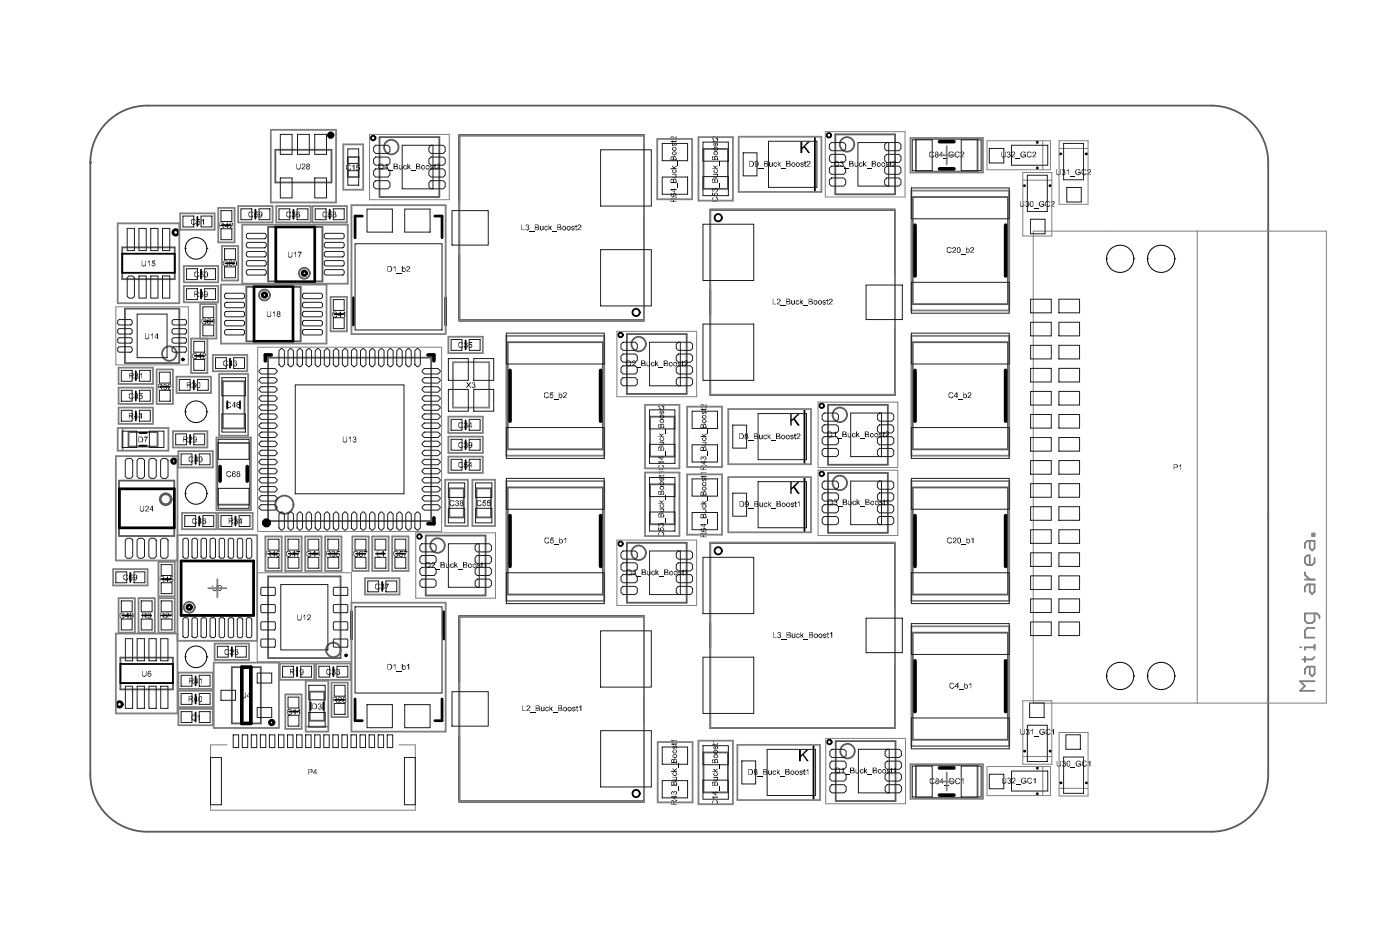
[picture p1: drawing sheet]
<svg xmlns="http://www.w3.org/2000/svg" width="128mm" height="85mm" viewBox="0 0 128 85" stroke-linecap="round" stroke-linejoin="round" font-family="sans-serif">
<g fill="none" stroke="#5a5a5a" stroke-width=".17">
<path d="M8.3 14.9h.1M9.8 11.2a5.2 5.2 0 0 1 3.7-1.5h97.6a5.2 5.2 0 0 1 5.2 5.2v56.2a5.2 5.2 0 0 1-5.2 5.2h-97.6a5.2 5.2 0 0 1-5.2-5.2v-56.2a5.2 5.2 0 0 1 1.5-3.7zM25.3 13.7h5.1v3h-5.1zM31.9 14.4h1v1.8h-1zM34.8 12.6h5.5v5.5h-5.5zM36.6 13.4a.66 .66 0 0 0-1.1-.5 .66 .66 0 0 0 .1 1.2 .66 .66 0 0 0 1-.6M42.1 12.4h17v17h-17zM64.5 13.7h2.3v3.6h-2.3zM65.1 19.2h17v17h-17zM76.6 12.3h5.5v5.5h-5.5zM78.4 13.2a.66 .66 0 0 0-1.1-.5 .66 .66 0 0 0 .1 1.1 .66 .66 0 0 0 1-.6M83.7 18.1h8.7v9.8h-8.7z"/>
<path d="M84 12.7h5.7v3h-5.7zM11.2 22.7h4.8v2.9h-4.8zM11.5 28.3h4.9v5h-4.9zM11.8 39.6h2.7v1.4h-2.7zM20.4 35h2v4.3h-2zM22.6 26.3h5v5h-5zM24.6 20.8h5v5h-5zM24.6 32.8h14.9v15h-14.9zM46.6 31.4h8.7v9.8h-8.7zM57.5 30.6h5.5v5.5h-5.5zM59.2 31.5a.66 .66 0 0 0-1-.5 .66 .66 0 0 0 .1 1.1 .66 .66 0 0 0 .9-.5M59.6 38.2h2.3v3.7h-2.3z"/>
<path d="M75.9 37.1h5.5v5.5h-5.5zM77.7 38a.66 .66 0 0 0-1-.5 .66 .66 0 0 0 0 1.1 .66 .66 0 0 0 1-.6M83.7 31.4h8.7v9.8h-8.7zM10.9 44.1h5.1v5.1h-5.1zM16.6 51.4h6.7v5h-6.7zM19.9 40.6h3v5.7h-3zM24.6 52.9h6.6v7.5h-6.6zM39 49.1h5.5v5.5h-5.5zM40.8 50a.66 .66 0 0 0-1-.5 .66 .66 0 0 0 0 1.1 .66 .66 0 0 0 1-.6M41.2 44.8h1.3v2.7h-1.3zM42.1 56.5h17v17h-17zM43.7 44.8h1.3v2.7h-1.3z"/>
<path d="M46.6 44.7h8.7v9.8h-8.7zM57.5 49.8h5.5v5.5h-5.5zM59.2 50.6a.66 .66 0 0 0-1-.5 .66 .66 0 0 0 .1 1.2 .66 .66 0 0 0 .9-.6M59.6 44.4h2.3v3.7h-2.3zM65.1 49.8h17v17h-17zM75.9 43.4h5.5v5.5h-5.5zM77.7 44.2a.66 .66 0 0 0-1-.5 .66 .66 0 0 0 0 1.2 .66 .66 0 0 0 1-.6M83.7 44.7h8.7v9.8h-8.7zM83.7 58h8.7v9.8h-8.7zM11 60.3h4.9v2.9h-4.9zM21.3 61.2h2.6v5.1h-2.6zM28.4 63.4h1.3v2.7h-1.3z"/>
<path d="M64.5 69h2.3v3.7h-2.3zM76.7 68h5.4v5.5h-5.4zM78.4 68.8a.66 .66 0 0 0-1-.5 .66 .66 0 0 0 0 1.2 .66 .66 0 0 0 1-.6M84 70.2h5.7v3h-5.7z"/>
<circle cx="15.5" cy="32.4" r=".67"/>
<circle cx="24.3" cy="27.1" r=".5"/>
<circle cx="27.9" cy="25.1" r=".5"/>
<circle cx="17.4" cy="55.7" r=".5"/>
<circle cx="26.1" cy="46.3" r=".83"/>
<circle cx="30.6" cy="59.6" r=".67"/>
</g>
<circle cx="15.2" cy="45.8" r=".5" fill="none" stroke="#5a5a5a" stroke-width=".25"/>
<g fill="none" stroke="#000" stroke-width=".17">
<path d="M18.1 19.9v.8M23.4 19.2v.9M26.9 19.2v.9M30.2 19.2v.9M59.1 12.4h-17v6M59.1 19.7v2.4M65.1 19.2h17v6M74.7 12.6v5M11.2 23.3h4.8v1.7h-4.8zM12.5 34v.9M12.5 35.9v.8M12.5 37.7v.9"/>
<path d="M12.8 39.7h.7M14.7 35.5h.8M17.4 39.9v.8M17.8 34.9v.8M17.9 32.6h.8M18.4 24.7v.9M18.4 26.6v.8M18.7 29.5h.8M20.3 20.6h.9M20.7 24.1h.8M20.8 36.8v.7M21.1 32.9v.8"/>
<path d="M22 36.8v.7M30.6 28.8h.9M42.1 23.4v6h17M42.7 31.2v.8M42.7 38.6v.8M65.1 26.6v2.3M73.8 37.6v4.9M82.1 30.2v6h-17M11.2 56.4h.8M12 52.5v.9M12.8 40.9h.7M13 56.4h.9"/>
<path d="M14.9 56.4h.8M14.9 53.1h.8M17.9 41.7v.8M18.3 47.4v.8M21.3 59.4v.8M21.6 47.4v.8M24.7 50.8h.8M26.5 50.8h.8M28.3 50.8h.9M30.2 50.8h.8M32.7 50.8h.8M34.5 50.8h.8"/>
<path d="M35.1 53.4v.8M36.3 50.8h.8M42.7 40.4v.8M42.7 42.2v.8M59.1 56.5h-17v6M65.1 57.1v2.3M65.1 49.8h17v6M73.8 43.8v5M11 60.9h4.9v1.7h-4.9zM17.9 62v.9M17.9 63.7v.8M17.9 65.3v.9"/>
<path d="M26.5 65.3h.8M27.2 61.2v.8M28.5 64.4v.7M29.7 64.4v.7M30.6 61.2v.8M30.7 64.2h.9M42.1 67.5v6h17M59.1 63.9v2.3M74.6 68.4v4.9M82.1 60.8v6h-17"/>
<circle cx="34.2" cy="12.7" r=".21"/>
<circle cx="65.9" cy="20" r=".33"/>
<circle cx="76" cy="12.4" r=".21"/>
<circle cx="16.8" cy="33" r=".08"/>
<circle cx="56.9" cy="30.7" r=".21"/>
<circle cx="58.3" cy="28.7" r=".33"/>
<circle cx="75.4" cy="37.2" r=".21"/>
<circle cx="38.5" cy="49.2" r=".21"/>
<circle cx="56.9" cy="49.9" r=".21"/>
<circle cx="65.9" cy="50.5" r=".33"/>
<circle cx="75.4" cy="43.5" r=".21"/>
<circle cx="31.7" cy="60.1" r=".08"/>
<circle cx="58.3" cy="72.8" r=".33"/>
<circle cx="76.1" cy="68.1" r=".21"/>
</g>
<g fill="none" stroke="#000" stroke-width=".33">
<path d="M86.2 15.5h1.3M86.2 13h1.3M24.9 32.6h-.6v.5M39.3 32.6h.5v.5M46.8 34v4.6M55.1 34v4.6M83.9 20.6v4.7M83.9 34v4.6M92.2 34v4.6M92.2 20.6v4.7M20.2 42.8v1.3M22.7 42.8v1.3"/>
<path d="M39.8 47.5v.5h-.5M46.8 47.3v4.6M55.1 47.3v4.6M83.9 47.3v4.6M92.2 47.3v4.6M22.2 61.2h.8v5.1h-.8zM83.9 60.6v4.7M86.2 72.9h1.3M86.2 70.4h1.3M92.2 60.6v4.7"/>
<circle cx="30.3" cy="12.4" r=".17"/>
</g>
<g fill="none" stroke="#000" stroke-width=".25">
<path d="M33.2 19.8h-.6v2M39.9 19.8h.6v2M93.9 17h.1M95.1 13v.1M95.1 15.4h.1M96.3 17h.1M97.2 14.1h.1M99.6 14.1h.1M23.3 26.3h3.6v5h-3.6zM25.3 20.8h3.6v5.1h-3.6zM32.4 27.3v2.5M40.9 27.3v2.5"/>
<path d="M11 44.8h5v3.6h-5zM16.6 51.4h6.7v5h-6.7zM32.2 56.1v2.5M40.7 56.1v2.5M32.6 64.1v2h.6M40.5 64.1v2h-.6M93.9 68.9h.1M95.1 70.4v.1M95.1 72.8h.1M96.3 68.9h.1M97.3 71.8h.1M99.6 71.8h.1"/>
<circle cx="16.1" cy="21.3" r=".25"/>
<circle cx="24.3" cy="27.1" r=".21"/>
<circle cx="27.9" cy="25.1" r=".21"/>
<circle cx="15.9" cy="42.3" r=".21"/>
<circle cx="17.4" cy="55.7" r=".21"/>
<circle cx="11" cy="64.6" r=".25"/>
<circle cx="24.9" cy="66.3" r=".21"/>
</g>
<g fill="#000">
<path d="M22.9 19.4h.2l.1 .1v.1a.18 .18 0 0 0-.3-.1 .18 .18 0 0 0 0 .3 .18 .18 0 0 0 .3-.1l.1 .1a.28 .28 0 0 1-.5 0 .28 .28 0 0 1 .1-.4zM23.4 19.4h.2v.1h-.2v.1a.18 .18 0 0 1 .3 .1 .18 .18 0 0 1-.2 .3 .18 .18 0 0 1-.2-.2h.1a.11 .11 0 0 0 .2 0 .11 .11 0 0 0 0-.1 .11 .11 0 0 0-.2 0h-.1zM26.3 19.4h.3l.1 .1-.1 .1a.18 .18 0 0 0-.2-.1 .18 .18 0 0 0 0 .3 .18 .18 0 0 0 .2-.1l.1 .1a.28 .28 0 0 1-.4 0 .28 .28 0 0 1 0-.4zM26.9 19.4l.2 .1v.1h-.1a.17 .17 0 0 1 0 .3 .17 .17 0 0 1-.2-.1h.1a.11 .11 0 0 0 .1 .1 .11 .11 0 0 0 .1-.2 .11 .11 0 0 0-.2 0l.1-.1a.1 .1 0 0 0 0-.2 .09 .09 0 0 0-.1 .1h-.1zM27.2 15l.1 .5h.2v-.5l.1 .3a.2 .2 0 0 1-.2 .3 .2 .2 0 0 1-.2-.3zM27.7 15a.19 .19 0 0 1 .3 .1 .19 .19 0 0 1-.1 .2l-.2 .2h.3h-.3v-.1a.24 .24 0 0 0 .2-.3l-.2 .1zM29.7 19.4h.2l.1 .1v.1a.18 .18 0 0 0-.3-.1 .18 .18 0 0 0 0 .3 .18 .18 0 0 0 .3-.1l.1 .1a.28 .28 0 0 1-.5 0 .28 .28 0 0 1 .1-.4zM30.2 19.4h.2v.1h-.2v.1a.18 .18 0 0 1 .3 .1 .18 .18 0 0 1-.2 .3 .18 .18 0 0 1-.2-.2h.1a.11 .11 0 0 0 .2 0 .11 .11 0 0 0 0-.1 .11 .11 0 0 0-.2 0h-.1zM31.8 15.1h.3l.1 .1-.1 .1a.18 .18 0 0 0-.2-.1 .18 .18 0 0 0 0 .3 .18 .18 0 0 0 .2-.1l.1 .1a.28 .28 0 0 1-.4 0 .28 .28 0 0 1 0-.4zM32.3 15.2l.2-.1v.5h-.1v-.4l-.1 .1zM32.7 15.1h.3v.1h-.2v.1a.17 .17 0 0 1 .2 .1 .17 .17 0 0 1-.1 .2 .17 .17 0 0 1-.2-.1 .11 .11 0 0 0 .2 0 .11 .11 0 0 0 0-.2 .11 .11 0 0 0-.2 .1zM35.6 15.6l.5 .1z"/>
<path d="M36.6 15.1v.3a.11 .11 0 0 0 .2 .1 .11 .11 0 0 0 .1-.2v-.2v.4h-.3zM37 15.2l.2-.1 .1 .1-.1 .1v-.1l-.1 .1a.1 .1 0 0 0 0 .2 .1 .1 0 0 0 .1-.1h.1a.18 .18 0 0 1-.2 .2 .18 .18 0 0 1-.1-.3zM37.4 15v.3l.3-.2-.2 .2 .2 .2-.2-.2-.1 .2zM37.7 15.6l.4 .1zM39.5 15.1l.3 .1-.1 .1-.1-.1h-.1l.1 .1a.13 .13 0 0 1 .1 .1 .13 .13 0 0 1-.1 .2 .13 .13 0 0 1-.1-.2l.2 .1-.1-.2a.11 .11 0 0 1-.1 0 .11 .11 0 0 1 0-.2zM39.9 15.1v-.1l.1 .1v.5l-.1-.1zM40.1 15a.2 .2 0 0 1 .3 .2 .2 .2 0 0 1-.2 .2l-.1 .1h.3h-.4l.3-.2v-.2a.1 .1 0 0 0-.2 0 .09 .09 0 0 0 0 .1h-.1zM61.7 15.6h.1a.14 .14 0 0 0 0 .2 .14 .14 0 0 0 .2 0 .14 .14 0 0 0 0-.2h-.1a.16 .16 0 0 1 .2 .2 .16 .16 0 0 1-.3 .1l-.2-.1zM61.7 13.1l.1 .1-.1 .1v.1l.1-.1a.14 .14 0 0 1 .1-.2 .14 .14 0 0 1 .2 .1 .14 .14 0 0 1-.2 .2v-.2v.1a.14 .14 0 0 1-.2 0 .14 .14 0 0 1 0-.2zM61.5 12.9h.6v.1l-.5 .1zM61.6 12.5h.2l.2 .3v-.3h.1v.4l-.3-.2a.14 .14 0 0 0-.2-.2 .15 .15 0 0 0 0 .3l.1 .1-.2-.1zM61.6 16h.5h-.1l.1 .1-.1 .2h-.4l.2-.1a.11 .11 0 0 0 .2-.1 .11 .11 0 0 0-.2-.1z"/>
<path d="M61.6 15.2l.2 .1 .3-.1-.3 .2h.3v.1h-.6v-.1h.3zM62.1 16.8l.1 .5zM62.1 14.8l.1 .4zM65.4 18.1h.1a.18 .18 0 0 0-.1 .3 .18 .18 0 0 0 .3 0 .18 .18 0 0 0-.1-.3h.1a.26 .26 0 0 1 .1 .3 .26 .26 0 0 1-.4 .1 .26 .26 0 0 1 0-.4zM65.3 17.7h.1v.2h.1a.18 .18 0 0 1 .1-.2 .18 .18 0 0 1 .3 .1 .18 .18 0 0 1-.2 .2v-.1a.12 .12 0 0 0 .1-.1 .12 .12 0 0 0-.2-.1 .12 .12 0 0 0 0 .2v.1l-.3-.1zM65.4 17.3h.1a.17 .17 0 0 1 .3 0 .17 .17 0 0 1-.1 .3v-.1a.11 .11 0 0 0 .1-.2 .11 .11 0 0 0-.2 .1l-.1 .1a.1 .1 0 0 0 0-.2 .09 .09 0 0 0-.1 .1 .09 .09 0 0 0 0 .1v.1l-.1-.1zM65.5 15.6h.1a.13 .13 0 0 0 0 .2 .13 .13 0 0 0 .1 0 .13 .13 0 0 0 0-.2v-.1a.2 .2 0 0 1 .1 .3 .2 .2 0 0 1-.3 .1 .2 .2 0 0 1 0-.3zM65.5 13.1h.1l-.1 .2h.1a.15 .15 0 0 1 .1-.2 .15 .15 0 0 1 .2 .1 .15 .15 0 0 1-.1 .2v-.2h-.1a.14 .14 0 0 1-.1 .2 .14 .14 0 0 1-.1-.1 .14 .14 0 0 1 0-.1zM65.3 12.9h.1h.1h.3h.1l-.1 .1h-.4zM65.4 12.5h.1l.2 .2 .1-.2h.1v.3h-.2a.24 .24 0 0 0-.3-.2l.1 .2-.2-.1zM65.4 15.9h.5l-.1 .1a.15 .15 0 0 1 .1 .2 .15 .15 0 0 1-.2 .1h-.3v-.1h.2a.11 .11 0 0 0 .2-.1 .11 .11 0 0 0-.2-.1h-.2zM65.4 15.2l.2 .1 .3-.1-.3 .1 .3 .2h-.6l.3-.1z"/>
<path d="M65.9 16.8l.1 .4zM65.9 14.8l.1 .4zM69.6 15.4h.4zM70.5 14.9h.1v.2a.09 .09 0 0 0 .1 .1 .09 .09 0 0 0 .1-.1v-.2h.1v.4h-.3l-.1-.1zM71.1 14.9h.2v.1a.15 .15 0 0 0-.3 0 .15 .15 0 0 0 .1 .2l.2-.1a.18 .18 0 0 1-.3 .1 .18 .18 0 0 1 .1-.3zM71.3 14.8l.1 .3 .2-.2-.1 .2 .1 .2-.2-.2-.1 .2zM71.6 15.4h.5zM73.4 13h.2v.5l.5-.5h.2l-.5 .4 .5 .6h-.2l-.3-.5-.2 .2v.3h-.2zM73.5 14.9h.2v.1l-.2-.1v.2a.14 .14 0 0 1 .2 0 .14 .14 0 0 1 0 .2 .14 .14 0 0 1-.2 0l-.1-.1h.3v-.1h-.3zM73.8 14.8h.1v.1h.1l-.1 .1v.2l.1 .1-.2-.1zM74 14.8a.19 .19 0 0 1 .3 0 .19 .19 0 0 1-.1 .3l-.1 .1 .2 .1h-.3l.1-.1a.24 .24 0 0 0 .1-.4l-.1 .1zM77.1 14.8h.2v.2a.2 .2 0 0 1 0 .2 .2 .2 0 0 1-.2 .1l-.1-.2 .1 .1a.11 .11 0 0 0 .2 0 .11 .11 0 0 0 0-.1 .11 .11 0 0 0-.1 0l.1-.2a.09 .09 0 0 0-.1-.1 .09 .09 0 0 0-.1 .1h-.1z"/>
<path d="M77.4 15.4h.4zM78.4 14.9v.3a.11 .11 0 0 0 .2 0 .11 .11 0 0 0 .1-.1v-.2v.4h-.3zM78.8 14.9h.2l.1 .1h-.1a.14 .14 0 0 0-.2 0 .14 .14 0 0 0 0 .2 .14 .14 0 0 0 .2 0l.1-.1a.18 .18 0 0 1-.2 .2 .18 .18 0 0 1-.1-.2zM79.2 14.8v.3l.3-.2-.2 .2 .2 .2-.2-.2-.1 .2zM79.5 15.4h.4zM81.3 14.9l.3 .1h-.1l-.1-.1-.1 .1 .1 .1a.13 .13 0 0 1 .1 0 .13 .13 0 0 1-.1 .2 .13 .13 0 0 1-.1-.1h.2l-.1-.1a.11 .11 0 0 1-.1-.1 .11 .11 0 0 1 0-.1zM81.6 14.8h.1l.1 .1v.4h-.2zM81.9 14.8a.2 .2 0 0 1 .3 .1 .2 .2 0 0 1-.2 .2l-.1 .1 .3 .1h-.4l.3-.3v-.2a.1 .1 0 0 0-.2 0 .09 .09 0 0 0 0 .1h-.1zM85.3 13.9h.3l.1 .1-.1 .1a.18 .18 0 0 0-.3-.1 .18 .18 0 0 0 0 .3 .18 .18 0 0 0 .3 0h.1a.28 .28 0 0 1-.4 0 .28 .28 0 0 1 0-.4zM86.5 14.5l.5 .1zM87.1 13.9h.3l.1 .1-.1 .1a.19 .19 0 0 0-.3 0 .19 .19 0 0 0 .1 .3l.2-.1-.1-.1h.2v.2a.29 .29 0 0 1-.4 0 .29 .29 0 0 1-.1-.4zM87.7 13.9h.2l.1 .1-.1 .1a.18 .18 0 0 0-.2-.1 .18 .18 0 0 0-.1 .3 .18 .18 0 0 0 .3 0h.1a.27 .27 0 0 1-.4 .1 .27 .27 0 0 1 .1-.5z"/>
<path d="M88.2 13.9a.19 .19 0 0 1 .2 .1 .19 .19 0 0 1-.1 .3l-.1 .1h.2h-.3l.1-.1a.24 .24 0 0 0 .1-.3l-.2 .1zM91.9 13.9l.1 .5h.2v-.5v.3a.2 .2 0 0 1-.1 .3 .2 .2 0 0 1-.2-.3zM92.4 13.9a.15 .15 0 0 1 .2 0 .15 .15 0 0 1 0 .3 .15 .15 0 0 1 .1 .2 .15 .15 0 0 1-.2 .1 .15 .15 0 0 1-.1-.2h.1a.11 .11 0 0 0 .1 0 .11 .11 0 0 0-.1-.1l.1-.2h-.2zM92.8 13.9a.2 .2 0 0 1 .3 .2 .2 .2 0 0 1-.2 .2l-.1 .1h.3h-.3l.1-.2a.12 .12 0 0 0 .1-.2 .12 .12 0 0 0-.2 0v.1zM93.1 14.5l.5 .1zM93.7 13.9h.1a.14 .14 0 0 1 .2 0 .14 .14 0 0 1 0 .2 .2 .2 0 0 0-.3-.1 .2 .2 0 0 0 0 .3 .2 .2 0 0 0 .3 0h-.1v-.1h.2v.2a.3 .3 0 0 1-.4 0 .3 .3 0 0 1 0-.4zM93.6 18.4v.5h.3v-.5v.3a.2 .2 0 0 1-.2 .3 .2 .2 0 0 1-.1-.3zM94.1 18.4a.15 .15 0 0 1 .2 .1 .15 .15 0 0 1 0 .2 .15 .15 0 0 1 .1 .2 .15 .15 0 0 1-.2 .1 .15 .15 0 0 1-.1-.2v.1a.11 .11 0 0 0 .2-.1 .11 .11 0 0 0-.1-.1l.1-.1v-.1l-.2 .1zM94.3 13.9h.2l.1 .1v.1a.18 .18 0 0 0-.3-.1 .18 .18 0 0 0 0 .3 .18 .18 0 0 0 .3 0h.1a.28 .28 0 0 1-.5 0 .28 .28 0 0 1 .1-.4zM94.8 19.1h.4zM94.8 13.9a.2 .2 0 0 1 .2 .2 .2 .2 0 0 1-.1 .2l-.1 .1h.2h-.3l.3-.3-.1-.1-.2 .1zM95.4 18.4h.1a.14 .14 0 0 1 .2 0 .14 .14 0 0 1 0 .2 .2 .2 0 0 0-.3-.1 .2 .2 0 0 0 0 .3 .2 .2 0 0 0 .3 .1v-.1h-.2v-.1h.3v.2a.3 .3 0 0 1-.5 0 .3 .3 0 0 1 .1-.4z"/>
<path d="M96 18.4h.2l.1 .1v.1a.18 .18 0 0 0-.3-.1 .18 .18 0 0 0 0 .3 .18 .18 0 0 0 .3 0 .28 .28 0 0 1-.4 .1 .28 .28 0 0 1 .1-.5zM96.5 18.4a.2 .2 0 0 1 .2 .2 .2 .2 0 0 1-.1 .2l-.1 .1h.2h-.3l.3-.3-.1-.1-.2 .1zM96.9 15.5l.1 .5h.2v-.5l.1 .3a.2 .2 0 0 1-.2 .3 .2 .2 0 0 1-.2-.3zM97.4 15.5a.15 .15 0 0 1 .3 0 .16 .16 0 0 1-.1 .3 .15 .15 0 0 1 0 .2 .15 .15 0 0 1-.2-.1h.1a.11 .11 0 0 0 .2 0 .11 .11 0 0 0-.1-.1v-.1v-.1h-.2zM97.8 15.6l.2-.1v.5v-.4l-.2 .1zM98.2 16.2h.4zM98.7 15.5h.1a.14 .14 0 0 1 .2 0 .14 .14 0 0 1 0 .2 .2 .2 0 0 0-.2-.1 .2 .2 0 0 0-.1 .3 .2 .2 0 0 0 .3 0h-.1v-.1h.2v.2a.3 .3 0 0 1-.4 0 .3 .3 0 0 1 0-.4zM99.3 15.5h.2l.1 .1v.1a.18 .18 0 0 0-.3-.1 .18 .18 0 0 0 0 .3 .18 .18 0 0 0 .3 0h.1a.28 .28 0 0 1-.5 0 .28 .28 0 0 1 .1-.4zM99.8 15.5a.2 .2 0 0 1 .3 .2 .2 .2 0 0 1-.2 .2l-.1 .1h.3h-.4l.3-.3-.1-.1-.2 .1zM11.9 36.1h.3v.1a.18 .18 0 0 0-.3 0 .18 .18 0 0 0 0 .3 .18 .18 0 0 0 .3-.1l.1 .1a.28 .28 0 0 1-.4 0 .28 .28 0 0 1 0-.4zM12.4 34.2a.15 .15 0 0 1 .2 0 .15 .15 0 0 1 0 .3 .15 .15 0 0 1 .1 .1 .15 .15 0 0 1-.2 .2 .15 .15 0 0 1-.1-.2h.1a.11 .11 0 0 0 .1 0 .11 .11 0 0 0-.1-.1l.1-.1v-.1h-.2zM12.8 36.1h.3v.1h-.3v.1a.17 .17 0 0 1 .3 .1 .17 .17 0 0 1-.1 .2 .17 .17 0 0 1-.3-.1h.1a.11 .11 0 0 0 .2 0 .11 .11 0 0 0 0-.2 .11 .11 0 0 0-.2 .1z"/>
<path d="M12.8 34.3l.2-.1v.5v-.4l-.2 .1zM13 23.9l.1 .5h.2v-.5l.1 .3a.2 .2 0 0 1-.2 .2 .2 .2 0 0 1-.2-.2zM13.3 30.6l.1 .4h.2v-.4l.1 .3a.2 .2 0 0 1-.2 .2 .2 .2 0 0 1-.2-.2zM13.7 23.9v.5v-.4l-.1 .1zM14 23.9h.2v.1h-.2v.1a.17 .17 0 0 1 .2 .1 .17 .17 0 0 1-.1 .2 .17 .17 0 0 1-.2-.1h.1a.11 .11 0 0 0 .1 0 .11 .11 0 0 0 0-.2 .11 .11 0 0 0-.1 .1zM14 30.6v.5v-.4l-.2 .1zM15 35.2a.16 .16 0 0 1 .3 .1 .15 .15 0 0 1-.1 .2 .15 .15 0 0 1 0 .2 .15 .15 0 0 1-.2-.1h.1a.11 .11 0 0 0 .2 0 .11 .11 0 0 0-.1-.1v-.1v-.1l-.2 .1zM15.5 35.2a.2 .2 0 0 1 .2 .2 .2 .2 0 0 1-.2 .2v.1h.2h-.3l.1-.2a.12 .12 0 0 0 .2-.1 .12 .12 0 0 0-.2 0h-.1zM17.7 35.1a.15 .15 0 0 1 .2 0 .15 .15 0 0 1 0 .2 .15 .15 0 0 1 0 .3 .18 .18 0 0 1-.3-.2l.1 .1a.11 .11 0 0 0 .2 0 .11 .11 0 0 0-.1-.2l.1-.1v-.1l-.3 .1zM17.6 20.1h.3v.1v.1a.18 .18 0 0 0-.3-.1 .18 .18 0 0 0 0 .3 .18 .18 0 0 0 .3-.1l.1 .1a.28 .28 0 0 1-.4 0 .28 .28 0 0 1 0-.4zM17.7 32.4h.3l.1 .1-.1 .1a.18 .18 0 0 0-.2-.1 .18 .18 0 0 0 0 .3 .18 .18 0 0 0 .2-.1l.1 .1a.28 .28 0 0 1-.4 0 .28 .28 0 0 1 0-.4zM18.1 20.1h.3v.1h-.2l-.1 .1a.18 .18 0 0 1 .3 .1 .18 .18 0 0 1-.1 .2 .18 .18 0 0 1-.3-.1h.1a.11 .11 0 0 0 .2 0 .11 .11 0 0 0 0-.2 .11 .11 0 0 0-.2 .1h-.1z"/>
<path d="M17.9 24.9h.3v.1v.1a.18 .18 0 0 0-.3-.1 .18 .18 0 0 0 0 .3 .18 .18 0 0 0 .3-.1l.1 .1a.28 .28 0 0 1-.4 0 .28 .28 0 0 1 0-.4zM18.4 26.7a.15 .15 0 0 1 .2 .1 .15 .15 0 0 1-.1 .2 .15 .15 0 0 1 .1 .2 .16 .16 0 0 1-.3-.1h.1a.11 .11 0 0 0 .2 0 .11 .11 0 0 0-.1-.1l.1-.1-.1-.1-.2 .1zM18.4 24.9h.3v.1h-.3v.1a.18 .18 0 0 1 .3 .1 .18 .18 0 0 1-.2 .3 .18 .18 0 0 1-.2-.2h.1a.11 .11 0 0 0 .2 0 .11 .11 0 0 0 0-.1 .11 .11 0 0 0-.2 0h-.1zM18.6 20.1h.1v.5h-.1v-.4l-.1 .1zM18.6 29.2h.2l.1 .1v.1a.18 .18 0 0 0-.3-.1 .18 .18 0 0 0 0 .3 .18 .18 0 0 0 .3 0h.1a.28 .28 0 0 1-.5 0 .28 .28 0 0 1 .1-.4zM18.7 32.4a.18 .18 0 0 1 .2 .1 .18 .18 0 0 1-.2 .2v.2h.2h-.3v-.1a.24 .24 0 0 0 .1-.4l-.1 .2zM19.6 29.2h.1v.5h-.1v-.4l-.1 .1zM20.6 33.1h.2l.1 .1a.18 .18 0 0 0-.3 0 .18 .18 0 0 0 0 .3 .18 .18 0 0 0 .3-.1 .28 .28 0 0 1-.4 .1 .28 .28 0 0 1 .1-.4zM20.6 23.9h.2l.1 .1v.1a.18 .18 0 0 0-.3-.1 .18 .18 0 0 0 0 .3 .18 .18 0 0 0 .3-.1v.1a.28 .28 0 0 1-.4 0 .28 .28 0 0 1 .1-.4zM20.9 36.9h.2l.1 .1a.18 .18 0 0 0-.3 0 .18 .18 0 0 0 0 .3 .18 .18 0 0 0 .3-.1v.1a.28 .28 0 0 1-.4 0 .28 .28 0 0 1 .1-.4zM21.1 20.4a.2 .2 0 0 1 .3 .2 .2 .2 0 0 1-.2 .2l-.1 .1h.3h-.4l.2-.2a.12 .12 0 0 0 .1-.1 .12 .12 0 0 0-.2 0h-.1zM21.5 33.1h.2v.2a.17 .17 0 0 1 0 .3 .18 .18 0 0 1-.3-.2l.1 .1a.09 .09 0 0 0 .1 0 .09 .09 0 0 0 0-.1 .09 .09 0 0 0-.1 0v-.1a.11 .11 0 0 0 .2-.1 .09 .09 0 0 0-.1-.1 .09 .09 0 0 0-.1 .1h-.1z"/>
<path d="M24.5 28.5l.1 .5h.2v-.5l.1 .3a.2 .2 0 0 1-.2 .3 .2 .2 0 0 1-.2-.3zM25.2 28.5v.6v-.4l-.2 .1zM26.4 23.1l.1 .5h.2l.1-.5v.3a.2 .2 0 0 1-.2 .2 .2 .2 0 0 1-.2-.2zM27.1 23.1v.5v-.4l-.1 .1zM27.3 23.1h.4l-.2 .5-.1-.1 .2-.3h-.3zM30.6 28.6h.2l.1 .1v.1a.18 .18 0 0 0-.3-.1 .18 .18 0 0 0 0 .3 .18 .18 0 0 0 .3-.1v.1a.28 .28 0 0 1-.4 0 .28 .28 0 0 1 .1-.4zM31.6 28.6h.1v.5h-.1v-.4l-.1 .1zM36.2 24.4l.1 .5-.1-.4-.1 .1zM36.4 25l.5 .1zM37.4 24.4a.18 .18 0 0 1 .2 .1 .18 .18 0 0 1-.2 .2v.2h.2h-.3v-.1a.24 .24 0 0 0 .1-.4l-.1 .2zM42.1 38.7h.3l.1 .1-.1 .1a.18 .18 0 0 0-.2-.1 .18 .18 0 0 0 0 .3 .18 .18 0 0 0 .2 0h.1a.28 .28 0 0 1-.4 .1 .28 .28 0 0 1 0-.5zM42.1 31.4h.3l.1 .1h-.1a.18 .18 0 0 0-.2 0 .18 .18 0 0 0 0 .3 .18 .18 0 0 0 .2-.1l.1 .1a.28 .28 0 0 1-.4 0 .28 .28 0 0 1 0-.4z"/>
<path d="M42.6 38.7l.3 .1v.1h-.1a.17 .17 0 0 1 0 .3 .17 .17 0 0 1-.2-.1 .11 .11 0 0 0 .2 .1 .11 .11 0 0 0 0-.1 .11 .11 0 0 0-.1-.1l.1-.1a.09 .09 0 0 0 0-.1 .11 .11 0 0 0-.2 .1zM42.6 31.4h.3v.1l-.1 .1a.17 .17 0 0 1 0 .3 .17 .17 0 0 1-.2-.1 .11 .11 0 0 0 .2 .1 .11 .11 0 0 0 0-.2 .11 .11 0 0 0-.1 0l.1-.2a.09 .09 0 0 0 0-.1 .11 .11 0 0 0-.2 .1zM42.8 35.1l.2 .2 .2-.2-.2 .2 .2 .3-.2-.2-.3 .2 .2-.3zM43 31.4h.3v.1h-.2v.1a.17 .17 0 0 1 .2 .1 .17 .17 0 0 1-.1 .2 .17 .17 0 0 1-.2-.1 .11 .11 0 0 0 .2 0 .11 .11 0 0 0 0-.2 .11 .11 0 0 0-.2 .1zM43.4 35.1h.2l-.1 .2a.18 .18 0 0 1 .1 .3 .18 .18 0 0 1-.3-.2l.1 .1a.09 .09 0 0 0 .1 0 .09 .09 0 0 0 0-.1 .09 .09 0 0 0-.1 0v-.1a.09 .09 0 0 0 .1-.1 .09 .09 0 0 0 0-.1 .09 .09 0 0 0-.1 .1h-.1zM47.8 20.6l.1 .5h.2h-.3zM48.3 20.6h.2v.2a.17 .17 0 0 1 0 .3 .17 .17 0 0 1-.3-.1h.1a.09 .09 0 0 0 .1 .1 .11 .11 0 0 0 .1-.2 .1 .1 0 0 0-.2 0v-.1a.1 .1 0 0 0 .2 0 .11 .11 0 0 0-.1-.2 .09 .09 0 0 0-.1 .1h-.1zM48.6 21.2l.4 .1zM49.5 20.7h.1v.4l.2-.1v-.3h.1v.4h-.3h-.1zM50 20.7l.2 .1a.13 .13 0 0 0-.2 0 .13 .13 0 0 0 0 .2 .13 .13 0 0 0 .2 0h.1a.19 .19 0 0 1-.3 0 .19 .19 0 0 1 0-.3zM50 36h.2l.1 .1v.1a.18 .18 0 0 0-.3-.1 .18 .18 0 0 0 0 .3 .18 .18 0 0 0 .3-.1l.1 .1a.28 .28 0 0 1-.5 0 .28 .28 0 0 1 .1-.4zM50.3 20.6l.1 .3 .2-.2-.1 .2 .1 .2-.2-.2-.1 .2z"/>
<path d="M50.5 36h.2v.1h-.2v.1a.18 .18 0 0 1 .3 .1 .18 .18 0 0 1-.2 .2 .18 .18 0 0 1-.2-.1h.1a.11 .11 0 0 0 .2 0 .11 .11 0 0 0 0-.2 .11 .11 0 0 0-.2 .1h-.1zM50.6 21.2l.4 .1zM50.8 36.6l.4 .1zM51.7 36a.2 .2 0 0 1 .3 .1 .2 .2 0 0 1-.2 .3l-.1 .1h.3h-.4l.2-.2a.12 .12 0 0 0 .1-.2 .12 .12 0 0 0-.2 0l-.1 .1zM52.5 20.7l.2 .1h-.2v.1a.14 .14 0 0 1 .2 0 .14 .14 0 0 1-.1 .2 .14 .14 0 0 1-.2 0h.2l-.1-.2a.11 .11 0 0 1-.1-.1 .11 .11 0 0 1 .1-.1zM52.9 20.6v.1v.1v.3h-.1v-.3h-.1zM53.1 20.6a.18 .18 0 0 1 .2 .1 .18 .18 0 0 1-.1 .2l-.1 .2h.2h-.3v-.1a.24 .24 0 0 0 .2-.4l-.2 .2zM58 33.1a.2 .2 0 0 1 .3 .1 .2 .2 0 0 1-.2 .2l-.1 .1 .3 .1h-.3l.2-.3v-.1a.09 .09 0 0 0-.1-.1 .09 .09 0 0 0-.1 .1zM58.3 33.7h.5zM59.3 33.2l.1 .3a.11 .11 0 0 0 .1 0 .11 .11 0 0 0 .1-.1v-.2v.4h-.3zM59.7 33.2h.2l.1 .1h-.1v-.1l-.1 .2a.1 .1 0 0 0 0 .1 .1 .1 0 0 0 .1-.1h.1a.18 .18 0 0 1-.2 .2 .18 .18 0 0 1-.1-.2zM60.1 33.1h.1v.3l.2-.2-.2 .2 .2 .2-.2-.2v.2h-.1z"/>
<path d="M60.4 33.7h.4zM60.5 37.7h.1l-.1 .1 .2 .1a.15 .15 0 0 1 .1-.2 .15 .15 0 0 1 .1 .1 .15 .15 0 0 1-.1 .2v-.3v.1a.14 .14 0 0 1-.1 .2 .14 .14 0 0 1-.2-.1 .14 .14 0 0 1 0-.2zM60.4 37.5h.1v-.1l.1 .1h.2l.1-.1v.2h-.4zM60.5 37h.1l.2 .3v-.3h.1v.4l-.1-.1a.24 .24 0 0 0-.4-.1l.1 .2-.1-.1zM61 39.3v.4zM62.2 33.2l.3 .1h-.1l-.1-.1-.1 .1 .1 .1a.13 .13 0 0 1 .1 .1 .13 .13 0 0 1-.1 .1 .13 .13 0 0 1-.1-.1h.2l-.1-.1a.11 .11 0 0 1-.1-.1 .11 .11 0 0 1 0-.1zM62.6 33.1h.1v.1v.4h-.1zM62.8 33.1a.2 .2 0 0 1 .3 .1 .2 .2 0 0 1-.2 .2l-.1 .1 .3 .1h-.4l.3-.3v-.1a.09 .09 0 0 0-.1-.1 .09 .09 0 0 0-.1 .1h-.1zM64.5 37.7v.1h-.1l.1 .1h.1a.14 .14 0 0 1 0-.2 .14 .14 0 0 1 .2 .1 .14 .14 0 0 1-.1 .2v-.3l-.1 .1a.14 .14 0 0 1-.2 .1 .14 .14 0 0 1 .1-.2zM64.3 37.5h.5v.1h-.3zM64.3 37.1h.2l.2 .2v-.2h.1v.3l-.2-.1a.14 .14 0 0 0-.2-.2 .13 .13 0 0 0-.1 .2l.1 .1-.1-.1zM64.9 39.3v.4z"/>
<path d="M70.9 27.4v.5h.3h-.3zM71.3 27.4a.18 .18 0 0 1 .3 .1 .18 .18 0 0 1-.2 .2l-.1 .2h.3h-.4l.1-.1a.24 .24 0 0 0 .1-.4l-.1 .2zM71.6 28l.5 .1zM72.5 38h.1v.5l.6-.5h.1l-.4 .4 .5 .6h-.2l-.4-.5-.2 .1v.4h-.1zM72.6 27.5h.1v.4l.1-.1v-.3h.1v.4l-.2 .1-.1-.1zM73.1 27.5l.2 .1-.1 .1a.13 .13 0 0 0-.1-.1 .13 .13 0 0 0 0 .2 .13 .13 0 0 0 .1 0h.1a.19 .19 0 0 1-.3 0 .19 .19 0 0 1 .1-.3zM73.4 27.4v.3l.3-.2-.2 .2 .2 .2-.2-.2-.1 .2zM73.7 28l.4 .1zM75.5 27.5l.2 .1v.1l-.1-.1v.1a.14 .14 0 0 1 .2 .1 .14 .14 0 0 1-.2 .2l-.2-.1h.3l-.1-.2a.11 .11 0 0 1-.2 0 .11 .11 0 0 1 .1-.2zM75.9 27.4v.1h.1l-.1 .1v.3l.1 .1-.1-.1v-.3h-.1zM76.1 27.4a.18 .18 0 0 1 .3 .1 .18 .18 0 0 1-.2 .2l-.1 .2h.3h-.4l.1-.1a.24 .24 0 0 0 .1-.4l-.2 .2zM78.2 39.7h.2l.1 .1h-.1a.14 .14 0 0 0-.2 0 .14 .14 0 0 0 0 .2 .14 .14 0 0 0 .2 0h.1a.18 .18 0 0 1-.2 .1 .18 .18 0 0 1-.2-.2z"/>
<path d="M86.9 22.7h.3h.1l-.1 .1a.18 .18 0 0 0-.3 0 .18 .18 0 0 0 0 .3 .18 .18 0 0 0 .3-.1h.1a.28 .28 0 0 1-.4 .1 .28 .28 0 0 1 0-.4zM87.1 36h.2l.1 .1v.1a.18 .18 0 0 0-.3-.1 .18 .18 0 0 0 0 .3 .18 .18 0 0 0 .3-.1l.1 .1a.28 .28 0 0 1-.5 0 .28 .28 0 0 1 .1-.4zM87.4 22.7a.2 .2 0 0 1 .3 .1 .2 .2 0 0 1-.2 .2l-.1 .1 .3 .1h-.4l.3-.3a.11 .11 0 0 0 0-.1 .11 .11 0 0 0-.1-.1l-.2 .1zM87.9 36.6l.4 .1zM88.2 23.3h.4zM88.8 36a.2 .2 0 0 1 .3 .1 .2 .2 0 0 1-.2 .3l-.1 .1h.3h-.4l.2-.2a.12 .12 0 0 0 .1-.2 .12 .12 0 0 0-.2 0l-.1 .1zM89.1 22.7a.2 .2 0 0 1 .2 .1 .2 .2 0 0 1-.1 .2l-.1 .1 .2 .1h-.3l.2-.3a.11 .11 0 0 0 .1-.1 .11 .11 0 0 0-.1-.1l-.2 .1zM11.1 56.2h.2l.1 .1v.1a.18 .18 0 0 0-.3-.1 .18 .18 0 0 0 0 .3 .18 .18 0 0 0 .3-.1v.1a.28 .28 0 0 1-.4 0 .28 .28 0 0 1 .1-.4zM11.4 52.7h.3v.1v.1a.18 .18 0 0 0-.3-.1 .18 .18 0 0 0 0 .3 .18 .18 0 0 0 .3-.1l.1 .1a.28 .28 0 0 1-.4 0 .28 .28 0 0 1 0-.4zM12.8 46.4l.1 .5h.2l.1-.5v.3a.2 .2 0 0 1-.2 .2 .2 .2 0 0 1-.2-.2zM13.2 40h.4l-.3 .6v-.3l.2-.2h-.3zM13.6 56.2a.15 .15 0 0 1 .2 0 .15 .15 0 0 1 0 .3 .15 .15 0 0 1 0 .2 .15 .15 0 0 1-.2-.1 .11 .11 0 0 0 .2 0 .11 .11 0 0 0-.1-.1l.1-.1v-.2l-.2 .1z"/>
<path d="M13.4 46.4a.19 .19 0 0 1 .3 .1 .19 .19 0 0 1-.2 .2l-.1 .2h.3h-.4l.1-.1a.24 .24 0 0 0 .1-.4l-.2 .2zM15.2 56.2a.19 .19 0 0 1 .3 .1 .19 .19 0 0 1-.1 .2l-.2 .2h.3h-.3v-.1a.24 .24 0 0 0 .2-.4l-.2 .2zM15.6 52.9h.3h-.2l-.1 .2a.17 .17 0 0 1 .3 .1 .17 .17 0 0 1-.1 .2 .18 .18 0 0 1-.3-.2h.1a.11 .11 0 0 0 .2 .1 .11 .11 0 0 0 0-.2 .11 .11 0 0 0-.2 .1zM15.6 56.3l.2-.1v.5v-.4l-.2 .1zM17.4 40a.19 .19 0 0 1 .2 .1 .19 .19 0 0 1-.1 .3l-.1 .1 .2 .1h-.3l.1-.1a.24 .24 0 0 0 .1-.4l-.2 .1zM17.4 41.9h.2h.1v.1a.18 .18 0 0 0-.3 0 .18 .18 0 0 0 0 .3 .18 .18 0 0 0 .3-.1h.1a.28 .28 0 0 1-.5 .1 .28 .28 0 0 1 .1-.4zM17.7 47.5h.3l.1 .1-.1 .1a.18 .18 0 0 0-.2-.1 .18 .18 0 0 0 0 .3 .18 .18 0 0 0 .2 0h.1a.28 .28 0 0 1-.4 .1 .28 .28 0 0 1 0-.5zM19.5 53.7l.1 .4h.2v-.4l.1 .3a.2 .2 0 0 1-.2 .2 .2 .2 0 0 1-.2-.2zM20.7 59.5h.2l.1 .1v.1a.18 .18 0 0 0-.3 0 .18 .18 0 0 0 0 .2 .18 .18 0 0 0 .3 0h.1a.28 .28 0 0 1-.5 .1 .28 .28 0 0 1 .1-.5zM20.9 43.2h.2l.1 .1v.1a.18 .18 0 0 0-.3-.1 .18 .18 0 0 0 0 .3 .18 .18 0 0 0 .3 0 .28 .28 0 0 1-.4 0 .28 .28 0 0 1 .1-.4zM21.5 47.5a.16 .16 0 0 1 .3 .1 .15 .15 0 0 1-.1 .2 .15 .15 0 0 1 .1 .2 .15 .15 0 0 1-.2 .1 .15 .15 0 0 1-.1-.2l.1 .1a.11 .11 0 0 0 .2-.1 .11 .11 0 0 0-.1-.1v-.1v-.1l-.2 .1zM26.3 50.5h.3l.1 .1-.1 .1a.18 .18 0 0 0-.2-.1 .18 .18 0 0 0 0 .3 .18 .18 0 0 0 .2 0h.1a.28 .28 0 0 1-.4 .1 .28 .28 0 0 1 0-.5z"/>
<path d="M27.2 50.5h.3l-.2 .5v-.1l.1-.3h-.2zM27.3 56.4l.1 .4h.2v-.4l.1 .3a.2 .2 0 0 1-.2 .2 .2 .2 0 0 1-.2-.2zM27.9 56.4l.1 .5-.1-.4-.1 .1zM28.2 50.5h.3v.1v.1a.18 .18 0 0 0-.3-.1 .18 .18 0 0 0 0 .3 .18 .18 0 0 0 .3 0h.1a.28 .28 0 0 1-.4 .1 .28 .28 0 0 1 0-.5zM28.2 56.4a.2 .2 0 0 1 .3 .1 .2 .2 0 0 1-.2 .2l-.1 .1 .3 .1h-.3l.1-.2a.14 .14 0 0 0 .2-.2 .15 .15 0 0 0-.3 0zM30.5 50.5a.15 .15 0 0 1 .2 .1 .15 .15 0 0 1 0 .2 .15 .15 0 0 1 0 .3 .18 .18 0 0 1-.3-.2l.1 .1a.11 .11 0 0 0 .2-.1 .11 .11 0 0 0-.1-.1l.1-.1v-.1l-.3 .1zM30.9 50.5h.3v.1h-.3v.1a.17 .17 0 0 1 .3 .1 .18 .18 0 0 1-.2 .3 .17 .17 0 0 1-.2-.2h.1a.11 .11 0 0 0 .2 .1 .11 .11 0 0 0 0-.2 .11 .11 0 0 0-.2 0zM31.5 40v.5h.2l.1-.5v.3a.2 .2 0 0 1-.2 .3 .2 .2 0 0 1-.1-.3zM32.1 40l.1 .6-.1-.4-.1 .1zM32.4 40h.2a.13 .13 0 0 1 .1 .2 .13 .13 0 0 1-.1 .1 .17 .17 0 0 1 0 .3 .18 .18 0 0 1-.3-.2l.1 .1h.2l-.1-.2a.09 .09 0 0 0 .1-.1 .09 .09 0 0 0-.1-.1 .09 .09 0 0 0-.1 .1h-.1zM32.5 50.5h.3v.1v.1a.18 .18 0 0 0-.3-.1 .18 .18 0 0 0 0 .3 .18 .18 0 0 0 .3 0h.1a.28 .28 0 0 1-.4 .1 .28 .28 0 0 1 0-.5zM33.4 50.5h.3l-.2 .5-.1-.1 .2-.3h-.2z"/>
<path d="M34.6 50.5v.5h.3h-.3zM34.5 53.5h.2l.1 .1v.1a.18 .18 0 0 0-.3-.1 .18 .18 0 0 0 0 .3 .18 .18 0 0 0 .3 0h.1a.28 .28 0 0 1-.5 .1 .28 .28 0 0 1 .1-.5zM35 53.5l.2 .1 .1 .1h-.1a.17 .17 0 0 1 0 .3 .17 .17 0 0 1-.3-.1h.1a.11 .11 0 0 0 .1 .1 .11 .11 0 0 0 .1-.1 .11 .11 0 0 0-.2-.1l.2-.1a.09 .09 0 0 0-.1-.1 .09 .09 0 0 0-.1 .1h-.1zM35.1 50.5h.1v.5h-.1v-.3h-.1zM35.3 53.5h.4l-.2 .5-.1-.1 .2-.3h-.3zM36.2 50.5h.2l.1 .1v.1a.18 .18 0 0 0-.3-.1 .18 .18 0 0 0 0 .3 .18 .18 0 0 0 .3 0h.1a.28 .28 0 0 1-.5 .1 .28 .28 0 0 1 .1-.5zM36.7 50.5h.2v.1h-.2v.1a.18 .18 0 0 1 .3 .1 .18 .18 0 0 1-.2 .3 .18 .18 0 0 1-.2-.2h.1a.11 .11 0 0 0 .2 .1 .11 .11 0 0 0 0-.2 .11 .11 0 0 0-.2 0h-.1zM37 50.5h.4l-.2 .5-.1-.1 .2-.3h-.3zM39.6 51.5a.2 .2 0 0 1 .3 .2 .2 .2 0 0 1-.2 .2l-.1 .1 .3 .1h-.3l.2-.3v-.2a.09 .09 0 0 0-.1 0 .09 .09 0 0 0-.1 .1zM39.9 52.2h.5zM40.9 51.7l.1 .3a.11 .11 0 0 0 .1 0 .11 .11 0 0 0 .1-.1v-.2v.4h-.3zM41.3 51.7h.2l.1 .1h-.1v-.1l-.1 .1a.1 .1 0 0 0 0 .2 .1 .1 0 0 0 .1-.1h.1a.18 .18 0 0 1-.2 .2 .18 .18 0 0 1-.1-.3z"/>
<path d="M41.3 45.9h.3l.1 .1-.1 .1a.18 .18 0 0 0-.2-.1 .18 .18 0 0 0 0 .3 .18 .18 0 0 0 .2-.1l.1 .1a.28 .28 0 0 1-.4 0 .28 .28 0 0 1 0-.4zM41.7 51.5h.1v.3l.2-.1-.2 .1 .2 .3-.2-.2v.2h-.1zM41.8 45.9h.2l.1 .2h-.1a.17 .17 0 0 1 0 .3 .17 .17 0 0 1-.2-.1 .11 .11 0 0 0 .2 .1 .11 .11 0 0 0 0-.2 .11 .11 0 0 0-.1 0l.1-.1a.1 .1 0 0 0 0-.2 .11 .11 0 0 0-.2 .1zM42 52.2h.4zM42.1 42.4h.3l.1 .1h-.1a.18 .18 0 0 0-.2 0 .18 .18 0 0 0 0 .3 .18 .18 0 0 0 .2-.1l.1 .1a.28 .28 0 0 1-.4 0 .28 .28 0 0 1 0-.4zM42.1 40.6h.3h.1l-.1 .1a.18 .18 0 0 0-.2 0 .18 .18 0 0 0 0 .2 .18 .18 0 0 0 .2 0h.1a.28 .28 0 0 1-.4 .1 .28 .28 0 0 1 0-.4zM42.6 42.4h.3v.1h-.2l-.1 .1a.18 .18 0 0 1 .3 .1 .18 .18 0 0 1-.1 .2 .18 .18 0 0 1-.2-.1 .11 .11 0 0 0 .2 0 .11 .11 0 0 0 0-.2 .11 .11 0 0 0-.2 .1zM42.6 40.6h.3v.1l-.1 .1a.17 .17 0 0 1 0 .3 .17 .17 0 0 1-.2-.2 .11 .11 0 0 0 .2 .1 .11 .11 0 0 0 0-.1 .11 .11 0 0 0-.1-.1l.1-.1a.09 .09 0 0 0 0-.1 .11 .11 0 0 0-.2 .1zM43.8 51.7l.3 .1h-.1l-.1-.1-.1 .1h.1a.13 .13 0 0 1 .1 .1 .13 .13 0 0 1-.1 .2 .13 .13 0 0 1-.1-.1h.2l-.1-.1a.11 .11 0 0 1-.1-.1 .11 .11 0 0 1 0-.1zM43.8 45.9h.3l.1 .1-.1 .1a.18 .18 0 0 0-.3-.1 .18 .18 0 0 0 0 .3 .18 .18 0 0 0 .3-.1l.1 .1a.28 .28 0 0 1-.4 0 .28 .28 0 0 1 0-.4zM44.3 45.9h.3v.1h-.2l-.1 .1a.18 .18 0 0 1 .3 .1 .18 .18 0 0 1-.1 .2 .18 .18 0 0 1-.3-.1h.1a.11 .11 0 0 0 .2 0 .11 .11 0 0 0 0-.2 .11 .11 0 0 0-.2 .1h-.1zM44.2 51.6v-.1l.1 .2v.4h-.1z"/>
<path d="M44.4 51.7l.2-.2v.6h-.1v-.4l-.1 .1zM44.7 45.9h.3v.1h-.2v.1a.17 .17 0 0 1 .2 .1 .17 .17 0 0 1-.1 .2 .17 .17 0 0 1-.2-.1 .11 .11 0 0 0 .2 0 .11 .11 0 0 0 0-.2 .11 .11 0 0 0-.2 .1zM50 49.3h.3l.1 .1-.1 .1a.18 .18 0 0 0-.3-.1 .18 .18 0 0 0 0 .3 .18 .18 0 0 0 .3-.1l.1 .1a.28 .28 0 0 1-.4 0 .28 .28 0 0 1 0-.4zM50.5 49.3h.3v.1h-.2l-.1 .1a.18 .18 0 0 1 .3 .1 .18 .18 0 0 1-.1 .3 .18 .18 0 0 1-.2-.2 .11 .11 0 0 0 .2 0 .11 .11 0 0 0 0-.1 .11 .11 0 0 0-.2 0zM50.8 49.9l.5 .1zM51.7 49.4l.2-.1v.5v-.4l-.2 .1zM58.4 52.9h.4zM59.4 52.4v.2a.11 .11 0 0 0 .1 .1 .11 .11 0 0 0 .1-.1l.1-.2v.3h-.3zM59.8 52.4h.1h.2l-.1 .1a.14 .14 0 0 0-.2 0 .14 .14 0 0 0 0 .2 .14 .14 0 0 0 .2 0l.1-.1a.18 .18 0 0 1-.2 .2 .18 .18 0 0 1-.2-.3zM60.1 52.2h.1v.3l.2-.1-.1 .1 .2 .2-.3-.1v.1h-.1zM60.5 52.9h.4zM60.5 48.8a.18 .18 0 0 0 0 .3 .18 .18 0 0 0 .3 0 .18 .18 0 0 0-.1-.3h.1a.26 .26 0 0 1 .1 .3 .26 .26 0 0 1-.4 .1 .26 .26 0 0 1-.1-.4z"/>
<path d="M60.5 42.7a.18 .18 0 0 0 0 .3 .18 .18 0 0 0 .3 0 .18 .18 0 0 0-.1-.3l.1-.1a.26 .26 0 0 1 .1 .4 .26 .26 0 0 1-.4 .1 .26 .26 0 0 1-.1-.4zM60.4 48.4h.1v.2h.1a.18 .18 0 0 1 .1-.2 .18 .18 0 0 1 .2 .1 .18 .18 0 0 1-.1 .2v-.1a.12 .12 0 0 0 0-.1 .12 .12 0 0 0-.1-.1 .12 .12 0 0 0-.1 .2l.1 .1-.3-.1zM60.4 48h.2a.17 .17 0 0 1 .3 0 .17 .17 0 0 1-.1 .3v-.1a.1 .1 0 0 0 0-.2 .1 .1 0 0 0-.1 .1l-.1 .1a.11 .11 0 0 0-.1-.2 .09 .09 0 0 0-.1 .1 .09 .09 0 0 0 .1 .1v.1l-.1-.1zM60.5 46.3h.1a.13 .13 0 0 0 0 .2 .13 .13 0 0 0 .2 0 .13 .13 0 0 0 0-.2v-.1a.2 .2 0 0 1 0 .3 .2 .2 0 0 1-.2 .1 .2 .2 0 0 1-.1-.3zM60.5 40.1l.1 .1a.13 .13 0 0 0 0 .2 .13 .13 0 0 0 .2 0 .13 .13 0 0 0 0-.2v-.1a.2 .2 0 0 1 0 .3 .2 .2 0 0 1-.2 0 .2 .2 0 0 1-.1-.3zM60.5 43.8h.1l-.1 .2h.2a.15 .15 0 0 1 .1-.2 .15 .15 0 0 1 .1 .1 .15 .15 0 0 1-.1 .2v-.2a.14 .14 0 0 1-.1 .2 .14 .14 0 0 1-.2-.1 .14 .14 0 0 1 0-.1zM60.4 43.6h.1h.1h.2h.1v.1h-.4zM60.5 46.6h.4v.1a.15 .15 0 0 1 0 .2 .15 .15 0 0 1-.1 .1h-.3v-.1h.2a.09 .09 0 0 0 .1-.1 .09 .09 0 0 0-.1-.1h-.2zM60.5 45.9l.2 .1 .2-.1-.2 .2 .2 .1h-.5l.3-.1zM60.4 43.3h.5h-.4l.1 .2h-.1zM60.4 42.3h.5v.1h-.4l.1 .1h-.1zM60.5 40.5h.4v.1a.15 .15 0 0 1 0 .2 .15 .15 0 0 1-.1 0h-.3h.2a.09 .09 0 0 0 .1-.1 .09 .09 0 0 0-.1-.1h-.2z"/>
<path d="M60.5 39.7l.2 .2 .2-.2-.2 .2 .2 .1h-.5h.3zM61 47.5v.4zM61 45.5v.4zM61 41.4v.4zM62.3 52.4h.2l-.1 .1v-.1h-.1v.1a.13 .13 0 0 1 .2 .1 .13 .13 0 0 1-.1 .2 .14 .14 0 0 1-.2-.2l.2 .1v-.1a.11 .11 0 0 1-.2-.1 .11 .11 0 0 1 .1-.1zM62.6 52.3l.1-.1v.2v.4l-.1-.1zM62.8 52.4l.2-.2v.5h-.1v-.3h-.1zM64.5 46.3v.1a.14 .14 0 0 0 0 .2 .14 .14 0 0 0 .2 0 .14 .14 0 0 0 0-.2l-.1-.1a.16 .16 0 0 1 .2 .2 .16 .16 0 0 1-.2 .1l-.2-.1zM64.3 41.9h.2a.17 .17 0 0 1 .3 .1 .17 .17 0 0 1-.2 .2v-.1a.11 .11 0 0 0 .1-.1 .11 .11 0 0 0-.1-.1 .11 .11 0 0 0 0 .2h-.1a.11 .11 0 0 0-.1-.2 .09 .09 0 0 0-.1 .1 .09 .09 0 0 0 .1 .1v.1l-.1-.1zM64.5 40.1v.1a.13 .13 0 0 0 .1 .2 .13 .13 0 0 0 .1-.1 .13 .13 0 0 0-.1-.2 .18 .18 0 0 1 .1 .3 .18 .18 0 0 1-.3-.1v-.1zM64.5 43.9l-.1 .1 .1 .1h.1a.14 .14 0 0 1 0-.2 .14 .14 0 0 1 .2 .1 .14 .14 0 0 1-.1 .1v-.2l-.1 .1a.14 .14 0 0 1-.2 .1 .14 .14 0 0 1 .1-.2zM64.3 43.7l.5-.1v.2h-.3z"/>
<path d="M64.4 46.7h.4l-.1 .1 .1 .1v.1h-.4h.2a.11 .11 0 0 0 .1-.1 .11 .11 0 0 0-.1-.1zM64.4 45.9l.2 .2 .2-.2-.2 .2 .2 .1v.1h-.5v-.1h.3zM64.3 43.3l.5 .1h-.4l.1 .1h-.1zM64.4 40.6h.4h-.1l.1 .1v.1h-.4h.2a.11 .11 0 0 0 .1-.1 .11 .11 0 0 0-.1-.1zM64.4 39.7l.2 .2 .2-.2-.2 .3h.2v.1h-.5v-.1h.3zM64.9 47.6v.4zM64.9 45.5v.4zM64.9 41.4v.4zM68.6 40.4h.5zM68.7 46.6h.5zM69.6 39.9h.1v.2a.09 .09 0 0 0 .1 .1 .09 .09 0 0 0 .1-.1v-.2h.1v.4h-.3l-.1-.1zM69.7 46.1v.2a.09 .09 0 0 0 .1 .1 .09 .09 0 0 0 .1-.1v-.2h.1v.4h-.3v-.1z"/>
<path d="M70.1 39.9h.2v.1a.15 .15 0 0 0-.2 0 .15 .15 0 0 0 0 .2l.2-.1a.18 .18 0 0 1-.3 .1 .18 .18 0 0 1 .1-.3zM70.2 46.1h.2v.1a.15 .15 0 0 0-.3 0 .15 .15 0 0 0 .1 .2l.2-.1a.18 .18 0 0 1-.3 .1 .18 .18 0 0 1 .1-.3zM70.4 39.7l.1 .3 .2-.1-.2 .1 .2 .3-.2-.2-.1 .2zM70.5 46v.3l.3-.2-.2 .2 .2 .2-.3-.2v.2zM70.7 40.4h.4zM70.8 46.6h.4zM70.9 58l.1 .4 .2 .1h-.3zM71.4 58h.2v.2a.17 .17 0 0 1 0 .3 .17 .17 0 0 1-.3-.1h.1a.09 .09 0 0 0 .1 0 .09 .09 0 0 0 .1-.1 .1 .1 0 0 0-.2 0v-.1a.11 .11 0 0 0 .2-.1 .09 .09 0 0 0-.1-.1 .09 .09 0 0 0-.1 .1h-.1zM71.6 58.6l.5 .1zM72.5 44.2h.1v.5l.6-.5h.1l-.4 .5 .5 .6h-.2l-.4-.6-.2 .2v.4h-.1zM72.6 39.9h.2v.1l-.2-.1v.1a.14 .14 0 0 1 .2 .1 .14 .14 0 0 1-.1 .2 .14 .14 0 0 1-.2 0v-.1h.2v-.1l-.2-.1zM72.6 46.1h.2v.1l-.1-.1-.1 .2a.14 .14 0 0 1 .2 0 .14 .14 0 0 1 0 .2 .14 .14 0 0 1-.2 0l-.1-.1h.3v-.1h-.3z"/>
<path d="M72.6 58.1h.1v.3h.2v-.3h.1v.4h-.3l-.1-.1zM72.9 39.8l.1-.1v.2v.1v.2v.1l-.1-.1zM72.9 46h.1v.1h.1l-.1 .1v.2l.1 .1-.2-.1zM73.1 58.1h.2v.1a.13 .13 0 0 0-.2 0 .13 .13 0 0 0 0 .2 .13 .13 0 0 0 .2 0h.1a.19 .19 0 0 1-.3 0 .19 .19 0 0 1 0-.3zM73.3 46v.5v-.4l-.1 .1zM73.4 58l.1 .3 .2-.2-.1 .2 .1 .2-.2-.2-.1 .2zM73.1 39.8a.19 .19 0 0 1 .3 0 .19 .19 0 0 1-.2 .3v.1l.2 .1h-.4l.1-.1a.24 .24 0 0 0 .1-.4l-.1 .1zM73.7 58.6l.4 .1zM75.6 58.1h.2v.1l-.2-.1v.2a.14 .14 0 0 1 .2 0 .14 .14 0 0 1-.1 .2 .14 .14 0 0 1-.2-.1h.2l-.1-.1a.11 .11 0 0 1-.1-.1 .11 .11 0 0 1 .1-.1zM75.9 58v.1h.1l-.1 .1v.2l.1 .1h-.1v-.3h-.1zM76.2 58h.1v.5h-.1v-.4l-.1 .1zM76.5 45.8l.3 .1v.1a.2 .2 0 0 1 0 .3 .2 .2 0 0 1-.3 0v-.1a.11 .11 0 0 0 .2 .1 .11 .11 0 0 0 0-.2 .11 .11 0 0 0-.1 0l.1-.1a.1 .1 0 0 0 0-.2 .11 .11 0 0 0-.2 .1z"/>
<path d="M76.5 39.7l.2-.1v.5h-.1v-.4l-.1 .1zM76.8 40.2l.4 .1zM76.8 46.4l.5 .1zM77.8 39.7v.3a.11 .11 0 0 0 .2 .1 .11 .11 0 0 0 0-.2l.1-.2v.4h-.3zM77.8 45.9v.3a.11 .11 0 0 0 .2 .1 .11 .11 0 0 0 .1-.2v-.2v.4h-.3zM78.2 46l.2-.1 .1 .1-.1 .1v-.1l-.1 .1a.1 .1 0 0 0 0 .2 .1 .1 0 0 0 .1-.1h.1a.18 .18 0 0 1-.2 .1 .18 .18 0 0 1-.1-.2zM78.5 39.6h.1v.3l.2-.2-.1 .2 .2 .2-.2-.2-.1 .2h-.1zM78.6 45.8h.1v.3l.2-.2-.2 .2 .2 .2-.2-.2v.2h-.1zM78.9 40.2l.4 .1zM78.9 46.4l.4 .1zM80.7 39.7l.2 .1h-.1v-.1l-.1 .1v.1a.13 .13 0 0 1 .2 .1 .13 .13 0 0 1-.1 .1 .13 .13 0 0 1-.2-.1h.2v-.1a.11 .11 0 0 1-.2 0 .11 .11 0 0 1 .1-.2zM80.7 45.9l.3 .1-.1 .1-.1-.1h-.1l.1 .1a.13 .13 0 0 1 .1 .1 .13 .13 0 0 1-.1 .1 .13 .13 0 0 1-.1-.1l.2 .1-.1-.2a.11 .11 0 0 1-.1 0 .11 .11 0 0 1 0-.2z"/>
<path d="M81 39.6h.1v.1v.4h-.1zM81.1 45.8l.1 .1v.4h-.1zM81.3 45.9l.2-.1v.5h-.1v-.4l-.1 .1zM81.3 39.6a.2 .2 0 0 1 .2 .1 .2 .2 0 0 1-.1 .3h-.1l.2 .1h-.3l.2-.3v-.1a.09 .09 0 0 0-.1-.1 .09 .09 0 0 0 0 .1h-.1zM87 49.3h.2l.1 .1v.1a.18 .18 0 0 0-.3-.1 .18 .18 0 0 0 0 .3 .18 .18 0 0 0 .3-.1v.1a.28 .28 0 0 1-.4 0 .28 .28 0 0 1 .1-.4zM87.5 49.3a.2 .2 0 0 1 .2 .1 .2 .2 0 0 1-.1 .3l-.1 .1h.2h-.3l.2-.2a.11 .11 0 0 0 .1-.2 .11 .11 0 0 0-.1-.1l-.2 .2zM88.2 49.9l.4 .1zM89.1 49.4l.2-.1v.5h-.1v-.4l-.1 .1zM108.3 42.6v.5v-.4l-.1 .1zM13 61.5l.1 .5h.2l.1-.5v.3a.2 .2 0 0 1-.2 .3 .2 .2 0 0 1-.2-.3zM17.6 65.5h.3l.1 .1-.1 .1a.18 .18 0 0 0-.2 0 .18 .18 0 0 0 0 .2 .18 .18 0 0 0 .2 0h.1a.28 .28 0 0 1-.4 .1 .28 .28 0 0 1 0-.5zM18.2 65.6l.1-.1v.6h-.1v-.4l-.1 .1z"/>
<path d="M18.3 62.3l.2-.1v.5l-.1-.4-.1 .1zM21.2 59.5a.2 .2 0 0 1 .3 .2 .2 .2 0 0 1-.2 .2l-.1 .1h.2h-.3l.2-.2a.11 .11 0 0 0 .1-.1 .11 .11 0 0 0-.1-.1l-.2 .1zM22.2 63.5v.5h.3v-.5v.3a.2 .2 0 0 1-.1 .3 .2 .2 0 0 1-.2-.3zM26.4 65h.3l.1 .1-.1 .1a.18 .18 0 0 0-.3 0 .18 .18 0 0 0 0 .2 .18 .18 0 0 0 .3 0h.1a.28 .28 0 0 1-.4 .1 .28 .28 0 0 1 0-.5zM26.9 65.1l.2-.1v.5h-.1v-.3h-.1zM27.3 61.4v.5v-.4l-.2 .1zM27.4 65h.1v.5h-.1v-.3h-.1zM29.2 64.5l.3 .1v.1l-.1 .1a.14 .14 0 0 1 .1 .1 .14 .14 0 0 1-.2 .2 .14 .14 0 0 1-.1-.2l.1 .1a.1 .1 0 0 0 .1 0 .1 .1 0 0 0 0-.2l-.1-.1h.1a.11 .11 0 0 0-.1-.1 .11 .11 0 0 0-.1 .1zM30 61.4h.3h.1l-.1 .1a.18 .18 0 0 0-.3 0 .18 .18 0 0 0 0 .3 .18 .18 0 0 0 .3-.1h.1a.28 .28 0 0 1-.4 .1 .28 .28 0 0 1 0-.4zM30.5 61.4h.2l.1 .1-.1 .1a.17 .17 0 0 1 0 .3 .18 .18 0 0 1-.3-.2h.1a.11 .11 0 0 0 .2 .1 .11 .11 0 0 0 0-.1 .11 .11 0 0 0-.1 0l.1-.2a.09 .09 0 0 0-.1-.1 .09 .09 0 0 0-.1 .1h-.1zM30.9 61.4h.3l-.1 .2a.17 .17 0 0 1 0 .3 .17 .17 0 0 1-.2-.2v.1a.1 .1 0 0 0 .2 0 .09 .09 0 0 0 0-.1 .09 .09 0 0 0-.1 0v-.1a.09 .09 0 0 0 .1-.1 .09 .09 0 0 0 0-.1 .11 .11 0 0 0-.2 .1zM31.1 63.9a.19 .19 0 0 1 .3 .1 .19 .19 0 0 1-.2 .3l-.1 .1h.3h-.4h.1a.24 .24 0 0 0 .1-.4l-.2 .1z"/>
<path d="M36.2 60.9l.1 .5-.1-.4-.1 .1zM36.4 61.5l.5 .1zM37.4 60.9h.1v.5h-.1v-.4l-.1 .1zM47.9 64.7l.1 .5h.2h-.3zM48.4 64.7a.18 .18 0 0 1 .2 .1 .18 .18 0 0 1-.1 .2l-.1 .2h.2h-.3v-.1a.24 .24 0 0 0 .2-.4l-.2 .2zM48.6 65.3l.5 .1zM49.6 64.8h.1v.4l.2-.1v-.3v.4h-.2h-.1zM50.1 64.8l.2 .1v.1a.13 .13 0 0 0-.2-.1 .13 .13 0 0 0 0 .2 .13 .13 0 0 0 .2 0h.1a.2 .2 0 0 1-.4 0 .19 .19 0 0 1 .1-.3zM50.4 64.7l.1 .3 .2-.2-.1 .2 .1 .2-.2-.2-.1 .2zM50.7 65.3l.4 .1zM52.6 64.8l.2 .1v.1l-.2-.1v.1a.14 .14 0 0 1 .2 .1 .14 .14 0 0 1-.2 .1h-.1h.2l-.1-.2a.11 .11 0 0 1-.1 0 .11 .11 0 0 1 .1-.2zM52.9 64.7v.1h.1l-.1 .1v.3h.1h-.1v-.3h-.1z"/>
<path d="M53.2 64.7h.1v.5h-.1v-.4l-.1 .1zM61.6 72.6h.2a.17 .17 0 0 1 .3 .1 .17 .17 0 0 1-.2 .2v-.1a.11 .11 0 0 0 .1-.1 .11 .11 0 0 0-.1-.1 .11 .11 0 0 0-.1 .2 .11 .11 0 0 0-.1-.2 .09 .09 0 0 0-.1 .1 .09 .09 0 0 0 .1 .1v.1l-.1-.1zM61.8 70.8v.1a.13 .13 0 0 0 0 .2 .13 .13 0 0 0 .2-.1 .13 .13 0 0 0-.1-.2 .18 .18 0 0 1 .1 .3 .18 .18 0 0 1-.3-.1v-.1zM61.8 68.4v.1h-.1l.1 .1a.14 .14 0 0 1 .1-.2 .14 .14 0 0 1 .2 .1 .14 .14 0 0 1-.1 .2v-.3l-.1 .1a.14 .14 0 0 1-.2 .1 .14 .14 0 0 1 .1-.2zM61.6 68.2h.5v.1h-.3zM61.7 71.3h.4h-.1l.1 .1v.1h-.4h.2a.11 .11 0 0 0 .1-.1 .11 .11 0 0 0-.1-.1zM61.7 70.4l.1 .2 .3-.2-.2 .3h.2v.1h-.5v-.1h.2zM61.6 67.9h.5h-.4l.1 .1h-.1zM62.2 72.1v.4zM62.2 70v.4zM65.4 73.4l.1 .1a.18 .18 0 0 0-.1 .2 .18 .18 0 0 0 .3 0 .18 .18 0 0 0-.1-.2l.1-.1a.26 .26 0 0 1 .1 .3 .26 .26 0 0 1-.4 .1 .26 .26 0 0 1 0-.3zM65.5 70.9h.1a.13 .13 0 0 0 0 .2 .13 .13 0 0 0 .1 0 .13 .13 0 0 0 0-.2v-.1a.2 .2 0 0 1 .1 .3 .2 .2 0 0 1-.3 .1 .2 .2 0 0 1 0-.3z"/>
<path d="M65.5 68.4h.1l-.1 .2h.1a.15 .15 0 0 1 .1-.2 .15 .15 0 0 1 .2 .1 .15 .15 0 0 1-.1 .2v-.2h-.1a.14 .14 0 0 1-.1 .2 .14 .14 0 0 1-.1 0 .14 .14 0 0 1 0-.2zM65.3 68.3h.1v-.1l.1 .1h.3l.1-.1-.1 .1h-.4zM65.3 73.1h.6v.1h-.5l.1 .1h-.1zM65.4 71.3h.5h-.1a.15 .15 0 0 1 .1 .2 .15 .15 0 0 1-.2 .1h-.3v-.1h.2a.11 .11 0 0 0 .2-.1 .11 .11 0 0 0-.2-.1h-.2zM65.4 70.5l.2 .1 .3-.1-.3 .2 .3 .1h-.6l.3-.1zM65.3 67.9h.6v.1h-.5l.1 .1h-.1zM65.9 72.1l.1 .4zM65.9 70.1l.1 .4zM69.5 71.2h.5zM70.5 70.7v.2a.09 .09 0 0 0 .1 .1 .09 .09 0 0 0 .1-.1v-.2h.1v.3l-.3 .1v-.1zM71 70.7h.2v.1a.15 .15 0 0 0-.3 0 .15 .15 0 0 0 .1 .2l.2-.1a.18 .18 0 0 1-.3 .1 .18 .18 0 0 1 .1-.3zM71.3 70.5v.3l.3-.1-.2 .1 .2 .2-.3-.1v.1z"/>
<path d="M71.6 71.2h.4zM73.3 68.8h.2v.5l.5-.5h.2l-.5 .4 .5 .6h-.2l-.4-.5-.1 .1v.4h-.2zM73.4 70.7h.2v.1l-.1-.1-.1 .1a.14 .14 0 0 1 .2 .1 .14 .14 0 0 1 0 .2 .14 .14 0 0 1-.2-.1h-.1h.3v-.1l-.3-.1zM73.7 70.6l.1-.1v.2h.1h-.1v.3l.1 .1-.2-.1zM74.1 70.5v.5v-.3h-.1zM77.2 70.5l.2-.1v.5h-.1v-.4l-.1 .1zM77.5 71l.4 .1zM78.5 70.5v.3a.11 .11 0 0 0 .2 .1 .11 .11 0 0 0 0-.2l.1-.2v.4h-.3zM78.9 70.6l.2-.1 .1 .1-.1 .1-.1-.1-.1 .1a.11 .11 0 0 0 .1 .2 .1 .1 0 0 0 .1-.1h.1a.18 .18 0 0 1-.2 .2 .18 .18 0 0 1-.1-.3zM79.2 70.4h.1v.3l.2-.2-.1 .2 .2 .2-.2-.2-.1 .2h-.1zM79.6 71l.4 .1zM81.4 70.5l.2 .1v.1l-.1-.1h-.1v.1a.13 .13 0 0 1 .2 .1 .13 .13 0 0 1-.1 .2 .13 .13 0 0 1-.1-.2l.2 .1-.1-.2a.11 .11 0 0 1-.2 0 .11 .11 0 0 1 .1-.2z"/>
<path d="M81.7 70.4h.1l.1 .1v.5l-.2-.1zM81.9 70.5l.3-.1v.5h-.1v-.4l-.2 .1zM85.4 71.4h.2l.1 .1a.18 .18 0 0 0-.3 0 .18 .18 0 0 0 0 .3 .18 .18 0 0 0 .3-.1v.1a.28 .28 0 0 1-.4 0 .28 .28 0 0 1 .1-.4zM86.6 72l.4 .1zM87.1 71.4h.3l.1 .1h-.1a.19 .19 0 0 0-.3 .1 .19 .19 0 0 0 .2 .2h.1l-.1-.2h.2v.2a.29 .29 0 0 1-.4 .1 .29 .29 0 0 1 0-.4zM87.2 62.6h.2l.1 .1v.1a.18 .18 0 0 0-.3-.1 .18 .18 0 0 0 0 .3 .18 .18 0 0 0 .3 0h.1a.28 .28 0 0 1-.5 .1 .28 .28 0 0 1 .1-.5zM87.7 71.4h.3l.1 .1h-.1a.18 .18 0 0 0-.3 0 .18 .18 0 0 0 0 .3 .18 .18 0 0 0 .2 0l.1-.1 .1 .1a.27 .27 0 0 1-.5 0 .27 .27 0 0 1 .1-.4zM88 63.3h.4zM88.3 71.4l.1 .5-.1-.4-.1 .1zM88.9 62.8l.2-.2v.5l-.1-.3h-.1zM91.9 71.3l.1 .5h.2v-.5l.1 .3a.2 .2 0 0 1-.2 .3 .2 .2 0 0 1-.2-.3zM92.5 71.3a.15 .15 0 0 1 .2 .1 .15 .15 0 0 1-.1 .2 .15 .15 0 0 1 0 .3 .15 .15 0 0 1-.2-.2l.1 .1a.11 .11 0 0 0 .2-.1 .11 .11 0 0 0-.1-.1l.1-.1-.1-.1-.2 .1z"/>
<path d="M92.9 71.3a.2 .2 0 0 1 .2 .2 .2 .2 0 0 1-.1 .2l-.1 .1h.2h-.3l.2-.2a.12 .12 0 0 0 .1-.1 .12 .12 0 0 0-.2 0h-.1zM93.2 72h.4zM93.8 71.3h.1a.14 .14 0 0 1 .1 0 .14 .14 0 0 1 .1 .2 .2 .2 0 0 0-.3-.1 .2 .2 0 0 0-.1 .3 .2 .2 0 0 0 .3 .1l.1-.1h-.2v-.1h.2v.2a.3 .3 0 0 1-.4 0 .3 .3 0 0 1 0-.4zM93.6 66.9l.1 .4h.2v-.4l.1 .3a.2 .2 0 0 1-.2 .2 .2 .2 0 0 1-.2-.2zM94.1 66.9a.15 .15 0 0 1 .3 0 .15 .15 0 0 1-.1 .2 .15 .15 0 0 1 0 .3 .15 .15 0 0 1-.2-.2l.1 .1a.11 .11 0 0 0 .2 0 .11 .11 0 0 0-.1-.2l.1-.1-.1-.1-.2 .1zM94.3 71.3h.3l.1 .1-.1 .1a.18 .18 0 0 0-.3 0 .18 .18 0 0 0 0 .2 .18 .18 0 0 0 .3 0h.1a.28 .28 0 0 1-.4 .1 .28 .28 0 0 1 0-.5zM94.5 67l.2-.1v.5v-.4l-.2 .1zM94.9 67.5h.4zM94.8 71.4l.2-.1v.5h-.1v-.3h-.1zM95.5 66.9a.14 .14 0 0 1 .2 0 .14 .14 0 0 1 .1 .1 .2 .2 0 0 0-.3 0 .2 .2 0 0 0-.1 .2 .2 .2 0 0 0 .3 .1l.1-.1h-.2v-.1h.2v.2a.3 .3 0 0 1-.4 0 .3 .3 0 0 1 0-.4zM96 66.9h.3v.1a.18 .18 0 0 0-.3 0 .18 .18 0 0 0 0 .3 .18 .18 0 0 0 .3-.1h.1a.28 .28 0 0 1-.4 .1 .28 .28 0 0 1 0-.4zM96.5 66.9h.2v.5h-.1v-.4l-.1 .1z"/>
<path d="M96.9 69.8l.1 .4h.2l.1-.4v.3a.2 .2 0 0 1-.2 .2 .2 .2 0 0 1-.2-.2zM97.5 69.8a.15 .15 0 0 1 .2 0 .15 .15 0 0 1-.1 .2 .15 .15 0 0 1 .1 .2 .15 .15 0 0 1-.1 .1 .15 .15 0 0 1-.2-.1h.1a.11 .11 0 0 0 .2 0 .11 .11 0 0 0-.1-.2l.1-.1-.1-.1-.2 .1zM98.2 70.4h.4zM98.8 69.8h.1a.14 .14 0 0 1 .1 0 .14 .14 0 0 1 .1 .1 .2 .2 0 0 0-.3 0 .2 .2 0 0 0 0 .3 .2 .2 0 0 0 .2 0l.1-.1h-.2v-.1h.3v.2a.3 .3 0 0 1-.5 .1 .3 .3 0 0 1 0-.5zM99.3 69.8h.3l.1 .1h-.1a.18 .18 0 0 0-.2 0 .18 .18 0 0 0 0 .3 .18 .18 0 0 0 .2-.1l.1 .1a.28 .28 0 0 1-.4 0 .28 .28 0 0 1 0-.4zM99.8 69.9l.2-.1v.5h-.1v-.4l-.1 .1z"/>
<path d="M23.8 19.4h.1a.28 .28 0 0 1 .2 .3 .28 .28 0 0 1-.2 .3l-.2-.1 .1-.1a.11 .11 0 0 0 .1 .1 .11 .11 0 0 0 .1-.2 .18 .18 0 0 1-.3 0 .18 .18 0 0 1 .1-.3zM23.8 19.6a.1 .1 0 0 0 .2 0 .1 .1 0 0 0-.2 0z"/>
<path d="M27.3 19.4h.1l.1 .1h-.1a.09 .09 0 0 0-.1 0 .09 .09 0 0 0 0 .1l-.1 .1a.17 .17 0 0 1 .3 0 .17 .17 0 0 1-.1 .2 .17 .17 0 0 1-.2-.2v-.2zM27.2 19.8a.15 .15 0 0 0 .3 0 .15 .15 0 0 0-.3 0z"/>
<path d="M28.2 15a.15 .15 0 0 1 .2 .1 .15 .15 0 0 1-.1 .2h.1a.18 .18 0 0 1 0 .2 .18 .18 0 0 1-.3 0 .18 .18 0 0 1 0-.2h.1l-.1-.1zM28.2 15.1a.09 .09 0 0 0 .1 0 .09 .09 0 0 0-.1 0zM28.2 15.4a.1 .1 0 0 0 .2 0 .1 .1 0 0 0-.2 0z"/>
<path d="M30.6 19.4l.2 .1h.1l-.1 .1a.17 .17 0 0 1 0 .3 .17 .17 0 0 1-.2 0 .17 .17 0 0 1-.1-.2h.1l-.1-.1zM30.6 19.6a.1 .1 0 0 0 .2 0 .1 .1 0 0 0-.2 0zM30.6 19.8a.12 .12 0 0 0 .2 0 .12 .12 0 0 0-.2 0z"/>
<path d="M34.8 15h.1a.28 .28 0 0 1 .3 .2 .28 .28 0 0 1-.1 .3h.1h-.1a.3 .3 0 0 1-.4-.1 .3 .3 0 0 1 .1-.4zM34.8 15.1v.3h.2a.2 .2 0 0 0 .1-.2 .2 .2 0 0 0-.3-.1z"/>
<path d="M35.5 15v.5v-.1h-.2zM35.5 15.1l-.2 .2h.2z"/>
<path d="M36.1 15h.3l.1 .1-.1 .2h.1v.2h-.4zM36.2 15.1v.1h.1a.09 .09 0 0 0 .1-.1 .09 .09 0 0 0-.1 0zM36.2 15.3v.2l.2-.1v-.1z"/>
<path d="M38.2 15h.3v.1v.2v.2h-.3zM38.2 15.1v.1h.3v-.1zM38.2 15.3v.2h.2a.1 .1 0 0 0 .1-.1 .11 .11 0 0 0-.2-.1z"/>
<path d="M38.6 15.4a.2 .2 0 0 1 .4 0 .2 .2 0 0 1-.4 0zM38.7 15.3a.15 .15 0 0 0 .3 0 .15 .15 0 0 0-.3 0z"/>
<path d="M39.1 15.3a.18 .18 0 0 1 .3 0 .18 .18 0 0 1-.3 0zM39.1 15.3a.13 .13 0 0 0 .2 0 .13 .13 0 0 0-.2 0z"/>
<path d="M61.6 17.7v.2l.2 .1a.17 .17 0 0 1 0-.3 .17 .17 0 0 1 .3 .1 .18 .18 0 0 1-.3 .2 .22 .22 0 0 1-.2 0 .22 .22 0 0 1 0-.3zM61.7 17.9a.15 .15 0 0 0 .3 0 .15 .15 0 0 0-.3 0z"/>
<path d="M61.7 14.1a.2 .2 0 0 1 .4 0 .2 .2 0 0 1-.4 0zM61.8 14a.13 .13 0 0 0 0 .1 .13 .13 0 0 0 .1 0 .13 .13 0 0 0 0-.1z"/>
<path d="M61.6 13.6a.2 .2 0 0 1 .4 0 .2 .2 0 0 1-.4 0zM61.7 13.6a.15 .15 0 0 0 .3 0 .15 .15 0 0 0-.3 0z"/>
<path d="M61.6 18.1h.2v.2l.3-.2v.1l-.3 .1v.2h.3h-.6zM61.6 18.2v.3h.1v-.3z"/>
<path d="M61.5 17.3h.4h.2v.1h-.2l-.1 .2-.3-.2zM61.6 17.4l.2 .2v-.2z"/>
<path d="M61.6 16.4l.2 .1v-.1h.2l.1 .4h-.6v-.3zM61.6 16.4v.3h.1v-.2zM61.8 16.4v.3h.2v-.2z"/>
<path d="M61.6 14.3l.2 .1a.14 .14 0 0 1 .1-.1 .14 .14 0 0 1 .1 .2l.1 .2h-.6v-.3zM61.6 14.4v.2h.1v-.2zM61.8 14.4v.2h.2v-.2z"/>
<path d="M65.5 13.9a.21 .21 0 0 1 .3 0 .21 .21 0 0 1 0 .3 .21 .21 0 0 1-.3-.1zM65.5 14a.12 .12 0 0 0 .1 .2 .14 .14 0 0 0 .2-.2 .12 .12 0 0 0-.2-.1z"/>
<path d="M65.5 13.6a.19 .19 0 0 1 .3 0 .19 .19 0 0 1-.3 0zM65.5 13.6a.15 .15 0 0 0 .3 0 .15 .15 0 0 0-.3 0z"/>
<path d="M65.4 16.4h.2h.2l.1 .3h-.6v-.3zM65.4 16.4v.3h.1v-.3zM65.6 16.4v.3h.2v-.3z"/>
<path d="M65.4 14.3l.2 .1v-.1h.2l.1 .4h-.6zM65.4 14.4v.2h.1v-.2zM65.6 14.4v.2h.2v-.2z"/>
<path d="M68.7 14.8h.2a.25 .25 0 0 1 .3 .2 .25 .25 0 0 1-.3 .3h-.2zM68.8 14.8v.4h.1a.22 .22 0 0 0 .2-.2 .22 .22 0 0 0-.2-.2z"/>
<path d="M69.3 14.8a.28 .28 0 0 1 .3 .2 .28 .28 0 0 1-.3 .3l-.1-.1h.1a.11 .11 0 0 0 .2 0 .11 .11 0 0 0 0-.1h-.3zM69.3 14.9a.12 .12 0 0 0 .2 0 .12 .12 0 0 0-.2 0z"/>
<path d="M70.1 14.8h.3v.5h-.3zM70.1 14.8v.2l.3-.1v-.1zM70.1 15.1v.1h.2a.09 .09 0 0 0 .1-.1 .09 .09 0 0 0-.1 0z"/>
<path d="M72.1 14.8h.2a.13 .13 0 0 1 .2 0 .13 .13 0 0 1-.1 .2 .14 .14 0 0 1 .1 .2 .14 .14 0 0 1-.2 .1h-.2zM72.2 14.8v.2l.2-.1v-.1zM72.2 15.1v.1h.1a.09 .09 0 0 0 .1-.1 .09 .09 0 0 0-.1 0z"/>
<path d="M72.6 15.1a.2 .2 0 0 1 .4 0 .2 .2 0 0 1-.4 0zM72.7 14.9v.1a.13 .13 0 0 0-.1 .2 .13 .13 0 0 0 .2 0 .13 .13 0 0 0 0-.2z"/>
<path d="M73 15.1a.2 .2 0 0 1 .4 0 .2 .2 0 0 1-.4 0zM73.1 15a.14 .14 0 0 0 0 .2 .14 .14 0 0 0 .2 0 .14 .14 0 0 0-.1-.2z"/>
<path d="M76.6 14.8h.3l.1 .2-.1 .3h.1h-.1a.3 .3 0 0 1-.4-.2 .3 .3 0 0 1 .1-.3zM76.6 14.8v.4h.2a.2 .2 0 0 0 .1-.3 .2 .2 0 0 0-.3-.1z"/>
<path d="M77.9 14.8h.3h.1l-.1 .2 .1 .1v.2h-.4zM78 14.8v.2h.1a.11 .11 0 0 0 .1-.2 .09 .09 0 0 0-.1 0zM78 15.1v.1h.2v-.1z"/>
<path d="M80 14.8h.3v.2v.1v.2h-.3zM80 14.8v.2h.3v-.2zM80 15.1v.1h.2a.1 .1 0 0 0 .1-.1 .1 .1 0 0 0-.2 0z"/>
<path d="M80.4 15.1a.2 .2 0 0 1 .4 0 .2 .2 0 0 1-.4 0zM80.5 15.1a.15 .15 0 0 0 .3 0 .15 .15 0 0 0-.3 0z"/>
<path d="M80.8 15.1a.2 .2 0 0 1 .4 0 .2 .2 0 0 1-.4 0zM80.9 15.1a.13 .13 0 0 0 .2 0 .13 .13 0 0 0-.2 0z"/>
<path d="M85.8 13.9l.3 .1-.1 .2a.17 .17 0 0 1 0 .2 .17 .17 0 0 1-.3 0 .17 .17 0 0 1 .1-.3zM85.8 14.1a.1 .1 0 0 0 .2 0 .1 .1 0 0 0-.2 0zM85.8 14.3a.1 .1 0 0 0 .2 0 .1 .1 0 0 0-.2 0z"/>
<path d="M86.4 13.9v.4h.1l-.1 .1v-.1h-.3zM86.4 14l-.2 .3h.2z"/>
<path d="M94.5 18.4a.28 .28 0 0 1 .3 .2 .28 .28 0 0 1-.1 .3 .25 .25 0 0 1-.3-.1 .25 .25 0 0 1 .1-.3zM94.6 18.5a.19 .19 0 0 0-.1 .3 .19 .19 0 0 0 .2 .1v-.3z"/>
<path d="M11.8 37.9h.2a.15 .15 0 0 1 .2 .1 .15 .15 0 0 1-.1 .2l.2 .2h-.1l-.2-.2h-.1l-.1 .2zM11.9 37.9v.2h.3l-.1-.2z"/>
<path d="M11.9 34.2h.2a.15 .15 0 0 1 .2 .1 .15 .15 0 0 1-.2 .2l.2 .2h-.1l-.1-.2h-.2v.2zM11.9 34.3v.1h.3l-.1-.1z"/>
<path d="M12.5 37.9l.1 .3 .1 .1-.2 .1v-.1l-.2-.1zM12.5 38l-.1 .2h.1z"/>
<path d="M12.5 36.1h.1v.5h-.1v-.1h-.2zM12.5 36.2l-.1 .2h.1z"/>
<path d="M12.9 37.9h.1v.5h-.1v-.1h-.2zM12.9 38l-.2 .2h.2z"/>
<path d="M14.4 30.6h.1v.5h-.1v-.1h-.2zM14.4 30.7l-.2 .2h.2z"/>
<path d="M14.5 35.2h.2a.15 .15 0 0 1 .2 .1 .15 .15 0 0 1-.2 .2l.2 .2h-.1l-.1-.2h-.2v.2zM14.5 35.3v.1h.3l-.1-.1z"/>
<path d="M17.1 35.1h.3a.15 .15 0 0 1 .2 .1 .15 .15 0 0 1-.2 .2l.2 .2h-.1l-.1-.2h-.2l-.1 .2zM17.2 35.1v.2l.3-.1-.1-.1z"/>
<path d="M17.8 26.7h.2a.15 .15 0 0 1 .2 .1 .15 .15 0 0 1-.1 .2l.2 .2h-.1l-.2-.2h-.1l-.1 .2zM17.9 26.8v.1h.3l-.1-.1z"/>
<path d="M18.1 35.1a.28 .28 0 0 1 .3 .1 .28 .28 0 0 1-.1 .4 .25 .25 0 0 1-.3-.2 .25 .25 0 0 1 .1-.3zM18.2 35.1a.19 .19 0 0 0-.1 .3 .19 .19 0 0 0 .2 .1v-.3z"/>
<path d="M18.4 32.4v.5v-.1h-.2zM18.4 32.5l-.2 .2h.2z"/>
<path d="M18.8 26.7a.26 .26 0 0 1 .3 .3 .26 .26 0 0 1-.3 .2h-.1l.1-.1v.1a.12 .12 0 0 0 .2 0 .12 .12 0 0 0 0-.2 .17 .17 0 0 1-.3 0 .17 .17 0 0 1 .1-.3zM18.8 26.9a.11 .11 0 0 0 .2 0 .11 .11 0 0 0-.2 0z"/>
<path d="M18.8 24.9h.1a.28 .28 0 0 1 .2 .3 .28 .28 0 0 1-.2 .3 .41 .41 0 0 1-.1-.6zM18.9 24.9l-.1 .2a.15 .15 0 0 0 0 .2 .15 .15 0 0 0 .2 0 .15 .15 0 0 0 0-.2v-.1z"/>
<path d="M19.1 29.2a.11 .11 0 0 1 .2 0 .11 .11 0 0 1 0 .1h-.2l-.1 .2a.18 .18 0 0 1 .3 0 .18 .18 0 0 1-.1 .3 .18 .18 0 0 1-.2-.2zM19.1 29.6a.1 .1 0 0 0 .2 0 .1 .1 0 0 0-.2 0z"/>
<path d="M20.1 20.4h.2a.16 .16 0 0 1 .3 .1 .15 .15 0 0 1-.2 .2l.2 .2h-.1l-.2-.2h-.1l-.1 .2zM20.2 20.5v.1h.3l-.1-.1z"/>
<path d="M20.9 20.4v.4h.1l-.2 .1v-.1h-.2zM20.8 20.5l-.1 .3h.1z"/>
<path d="M21.2 33.1h.1v.5h-.1v-.2h-.2zM21.2 33.2l-.2 .2h.2z"/>
<path d="M21.1 23.9a.11 .11 0 0 1 .2 0 .11 .11 0 0 1 0 .1l-.2-.1-.1 .2a.18 .18 0 0 1 .3 .1 .18 .18 0 0 1-.1 .2 .18 .18 0 0 1-.2-.2zM21.1 24.3a.1 .1 0 0 0 .2 0 .1 .1 0 0 0-.2 0z"/>
<path d="M21.5 23.9a.28 .28 0 0 1 .2 .3 .28 .28 0 0 1-.2 .2 .41 .41 0 0 1 0-.5zM21.5 23.9l-.1 .2a.15 .15 0 0 0 0 .2 .15 .15 0 0 0 .3 0 .15 .15 0 0 0 0-.2v-.1z"/>
<path d="M21.5 36.9h.1v.5h-.1v-.1h-.2zM21.5 37l-.2 .2h.2z"/>
<path d="M21.8 36.9h.2v.1a.11 .11 0 0 0-.2-.1 .09 .09 0 0 0 0 .1l-.1 .1a.17 .17 0 0 1 .3 .1 .17 .17 0 0 1-.1 .2 .17 .17 0 0 1-.2-.2v-.2zM21.7 37.2a.15 .15 0 0 0 .3 0 .15 .15 0 0 0-.3 0z"/>
<path d="M25.5 28.5a.15 .15 0 0 1 .2 .1 .15 .15 0 0 1-.1 .2h.1a.18 .18 0 0 1 0 .2 .18 .18 0 0 1-.3 0 .18 .18 0 0 1 0-.2h.1h-.1zM25.5 28.7a.09 .09 0 0 0 .1 0 .09 .09 0 0 0-.1 0zM25.5 28.9a.1 .1 0 0 0 .2 0 .1 .1 0 0 0-.2 0z"/>
<path d="M31.2 28.6h.1v.5h-.1v-.1h-.2zM31.2 28.7l-.2 .2h.2z"/>
<path d="M35.5 24.4h.2a.25 .25 0 0 1 .3 .3 .25 .25 0 0 1-.3 .2h-.2zM35.6 24.4v.5h.1a.22 .22 0 0 0 .2-.2 .22 .22 0 0 0-.2-.3z"/>
<path d="M36.9 24.4v.2a.18 .18 0 0 1 .3 .1 .18 .18 0 0 1-.3 .2zM36.9 24.7a.15 .15 0 0 0 .3 0 .15 .15 0 0 0-.3 0z"/>
<path d="M43.2 38.7v.4h.1l-.1 .1v-.1h-.3zM43.2 38.8l-.2 .3h.2z"/>
<path d="M49.1 20.6h.3v.5h-.3zM49.1 20.6v.2h.3v-.1zM49.1 20.9v.2h.3v-.1v-.1z"/>
<path d="M51.1 20.6h.4v.5h-.4zM51.2 20.6v.2h.2l-.1-.2zM51.2 20.9v.2h.1a.09 .09 0 0 0 .1-.1 .09 .09 0 0 0-.1-.1z"/>
<path d="M51.3 36v.2a.19 .19 0 0 1 .2 0 .19 .19 0 0 1 0 .2 .19 .19 0 0 1-.2 .1zM51.4 36.2l-.1 .1a.12 .12 0 0 0 0 .2 .12 .12 0 0 0 .2-.1v-.2z"/>
<path d="M51.6 20.9a.2 .2 0 0 1 .4 0 .2 .2 0 0 1-.4 0zM51.7 20.8a.13 .13 0 0 0-.1 .2 .13 .13 0 0 0 .2 0 .13 .13 0 0 0 0-.2z"/>
<path d="M52 20.9a.2 .2 0 0 1 .4 0 .2 .2 0 0 1-.4 0zM52.1 20.9a.11 .11 0 0 0 .2 0 .11 .11 0 0 0-.2 0z"/>
<path d="M57.5 33.1h.3l.1 .2-.1 .3h.1h-.1a.3 .3 0 0 1-.4-.2 .3 .3 0 0 1 .1-.3zM57.5 33.2v.3h.2a.2 .2 0 0 0 .1-.3 .2 .2 0 0 0-.3 0z"/>
<path d="M58.8 33.1h.3l.1 .1-.1 .1 .1 .1v.2h-.4zM58.9 33.1v.2h.2a.09 .09 0 0 0 0-.1 .09 .09 0 0 0-.1-.1zM58.9 33.4v.1h.2v-.1z"/>
<path d="M60.5 38.5a.21 .21 0 0 1 .3-.1 .21 .21 0 0 1 0 .3 .21 .21 0 0 1-.3 0zM60.6 38.5v.1a.12 .12 0 0 0 .1 .1 .12 .12 0 0 0 .1-.1 .12 .12 0 0 0-.1-.1z"/>
<path d="M60.5 38.2a.2 .2 0 0 1 .4 0 .2 .2 0 0 1-.4 0zM60.6 38.2a.13 .13 0 0 0 .2 0 .13 .13 0 0 0-.2 0z"/>
<path d="M60.9 33.1h.3l.1 .1-.1 .1 .1 .1-.1 .2h-.3zM61 33.1v.2h.2v-.1zM61 33.4v.1h.1a.1 .1 0 0 0 .1-.1 .1 .1 0 0 0-.2 0z"/>
<path d="M60.4 38.9h.2h.1h.1l.1 .3h-.5zM60.5 38.9l-.1 .3h.2v-.2zM60.7 38.9v.3h.1v-.3z"/>
<path d="M61.3 33.4a.2 .2 0 0 1 .4 0 .2 .2 0 0 1-.4 0zM61.4 33.4a.15 .15 0 0 0 .3 0 .15 .15 0 0 0-.3 0z"/>
<path d="M61.8 33.4a.18 .18 0 0 1 .3 0 .18 .18 0 0 1-.3 0zM61.8 33.4a.15 .15 0 0 0 .3 0 .15 .15 0 0 0-.3 0z"/>
<path d="M64.4 38.6a.2 .2 0 0 1 .4 0 .2 .2 0 0 1-.4 0zM64.5 38.5a.13 .13 0 0 0 0 .2 .13 .13 0 0 0 .2 0 .13 .13 0 0 0 0-.2z"/>
<path d="M64.4 38.2a.2 .2 0 0 1 .4 0 .2 .2 0 0 1-.4 0zM64.5 38.2a.14 .14 0 0 0 .2 0 .14 .14 0 0 0-.2 0z"/>
<path d="M64.3 38.9l.2 .1a.14 .14 0 0 1 .2-.1 .14 .14 0 0 1 .1 .2v.2h-.5v-.3zM64.3 39v.2h.2v-.2zM64.6 38.9v.3h.1v-.2z"/>
<path d="M72.1 27.4h.3v.5h-.3zM72.2 27.4v.2h.2v-.1zM72.2 27.7v.2h.2v-.1v-.1z"/>
<path d="M74.2 27.4h.3v.5h-.3zM74.2 27.4v.2h.3v-.1zM74.2 27.7v.2h.1a.11 .11 0 0 0 .2-.1 .11 .11 0 0 0-.2-.1z"/>
<path d="M74.6 27.7a.2 .2 0 0 1 .4 0 .2 .2 0 0 1-.4 0zM74.8 27.6h-.1a.13 .13 0 0 0 0 .2 .13 .13 0 0 0 .2 0 .13 .13 0 0 0-.1-.2z"/>
<path d="M75 27.7a.2 .2 0 0 1 .4 0 .2 .2 0 0 1-.4 0zM75.1 27.7a.11 .11 0 0 0 .2 0 .11 .11 0 0 0-.2 0z"/>
<path d="M79.8 39.9a.2 .2 0 0 1 .4 0 .2 .2 0 0 1-.4 0zM79.9 39.9a.13 .13 0 0 0 .2 0 .13 .13 0 0 0-.2 0z"/>
<path d="M80.2 39.9a.2 .2 0 0 1 .4 0 .2 .2 0 0 1-.4 0zM80.3 39.9a.13 .13 0 0 0 .2 0 .13 .13 0 0 0-.2 0z"/>
<path d="M87.7 36h.1v.5h-.1v-.1h-.2zM87.7 36.1l-.1 .2h.1z"/>
<path d="M87.9 22.7a.28 .28 0 0 1 .2 .2 .28 .28 0 0 1-.2 .3 .41 .41 0 0 1 0-.5zM87.9 22.7l-.1 .2a.15 .15 0 0 0 0 .2 .15 .15 0 0 0 .2 0 .15 .15 0 0 0 0-.2v-.2z"/>
<path d="M88.4 36v.2a.19 .19 0 0 1 .3 0 .19 .19 0 0 1 0 .2 .19 .19 0 0 1-.3 .1zM88.5 36.2l-.1 .1a.12 .12 0 0 0 0 .2 .12 .12 0 0 0 .2-.1v-.2z"/>
<path d="M88.6 22.7l.1 .1a.18 .18 0 0 1 .3 .2 .18 .18 0 0 1-.3 .1zM88.7 23a.13 .13 0 0 0 .2 0 .13 .13 0 0 0-.2 0z"/>
<path d="M11.7 56.2h.1v.5h-.1v-.1h-.2zM11.7 56.3l-.2 .2h.2z"/>
<path d="M12 56.2a.28 .28 0 0 1 .2 .3 .28 .28 0 0 1-.2 .2h-.1v-.1a.11 .11 0 0 0 .2 .1 .11 .11 0 0 0 .1-.2 .18 .18 0 0 1-.3 0 .18 .18 0 0 1 .1-.3zM12 56.4a.1 .1 0 0 0 .2 0 .1 .1 0 0 0-.2 0z"/>
<path d="M11.9 52.7a.11 .11 0 0 1 .2 0 .11 .11 0 0 1 0 .1l-.2-.1v.2a.18 .18 0 0 1 .3 .1 .18 .18 0 0 1-.2 .2 .18 .18 0 0 1-.2-.2zM11.9 53.1a.1 .1 0 0 0 .2 0 .1 .1 0 0 0-.2 0z"/>
<path d="M12.3 52.7h.1a.28 .28 0 0 1 .2 .3 .28 .28 0 0 1-.2 .2h-.2l.1-.1a.11 .11 0 0 0 .1 0 .11 .11 0 0 0 .1-.1 .18 .18 0 0 1-.3-.1 .18 .18 0 0 1 .1-.2zM12.3 52.9a.1 .1 0 0 0 .2 0 .1 .1 0 0 0-.2 0z"/>
<path d="M12.7 40h.2a.25 .25 0 0 1 .2 .3 .25 .25 0 0 1-.2 .3h-.2zM12.7 40.1v.4h.2a.22 .22 0 0 0 .1-.2 .22 .22 0 0 0-.1-.2z"/>
<path d="M13 56.2h.3a.15 .15 0 0 1 .2 .1 .15 .15 0 0 1-.2 .2l.2 .2h-.1l-.1-.2h-.2l-.1 .2zM13.1 56.2v.2h.3l-.1-.2z"/>
<path d="M13.9 46.4h.1v.5h-.1v-.1h-.2zM13.9 46.5l-.1 .2h.1z"/>
<path d="M14.6 52.9h.3a.15 .15 0 0 1 .2 .1 .15 .15 0 0 1-.2 .2l.2 .2h-.1l-.1-.2h-.2l-.1 .2zM14.7 52.9v.2l.3-.1-.1-.1z"/>
<path d="M14.7 56.2h.2a.15 .15 0 0 1 .2 .1 .15 .15 0 0 1-.2 .2l.3 .2h-.2l-.1-.2h-.2v.2zM14.7 56.2v.2h.3l-.1-.2z"/>
<path d="M15.4 52.9v.3h.1l-.1 .2h-.1v-.2h-.2zM15.3 52.9l-.1 .3h.1z"/>
<path d="M16.8 40h.2a.15 .15 0 0 1 .2 .2 .15 .15 0 0 1-.1 .1l.2 .3h-.2l-.1-.3h-.2v.3zM16.8 40.1v.2l.3-.1v-.1z"/>
<path d="M17.8 40a.26 .26 0 0 1 .3 .3 .26 .26 0 0 1-.3 .3h-.1l.1-.2v.1a.12 .12 0 0 0 .1 0 .12 .12 0 0 0 0-.2 .17 .17 0 0 1-.2 0 .17 .17 0 0 1 .1-.3zM17.8 40.2a.11 .11 0 0 0 .2 0 .11 .11 0 0 0-.2 0z"/>
<path d="M18 41.9h.1v.5h-.1v-.2h-.2zM18 41.9l-.1 .3h.1z"/>
<path d="M18.3 41.9h.1a.28 .28 0 0 1 .2 .2 .28 .28 0 0 1-.2 .3 .41 .41 0 0 1-.1-.5zM18.4 41.9l-.1 .2a.15 .15 0 0 0 0 .2 .15 .15 0 0 0 .2 0 .15 .15 0 0 0 0-.2v-.2z"/>
<path d="M18.4 47.5v.5v-.1h-.2zM18.4 47.6l-.2 .3h.2z"/>
<path d="M18.7 47.5l.2 .1v.1h-.1a.17 .17 0 0 1 .1 .3 .17 .17 0 0 1-.2 0 .17 .17 0 0 1-.1-.2h.1l-.1-.1zM18.7 47.7a.08 .08 0 0 0 .1 0 .08 .08 0 0 0-.1 0zM18.6 47.9a.15 .15 0 0 0 .3 0 .15 .15 0 0 0-.3 0z"/>
<path d="M20.1 53.7a.28 .28 0 0 1 .2 .2 .28 .28 0 0 1-.2 .3v-.1a.11 .11 0 0 0 .1 0 .11 .11 0 0 0 0-.1h-.2zM20 53.8a.15 .15 0 0 0 .3 0 .15 .15 0 0 0-.3 0z"/>
<path d="M21 47.5h.2a.15 .15 0 0 1 .2 .2 .15 .15 0 0 1-.2 .1l.2 .2h-.1l-.1-.2h-.2v.2zM21 47.6v.1h.3l-.1-.1z"/>
<path d="M21.6 59.5l.2 .1 .1 .1-.1 .1a.17 .17 0 0 1 0 .2 .17 .17 0 0 1-.2 .1 .17 .17 0 0 1-.1-.3h.1l-.1-.1zM21.6 59.7a.1 .1 0 0 0 .2 0 .1 .1 0 0 0-.2 0zM21.6 59.9a.12 .12 0 0 0 .2 0 .12 .12 0 0 0-.2 0z"/>
<path d="M21.4 43.2a.11 .11 0 0 1 .2 0 .11 .11 0 0 1 0 .1h-.2l-.1 .2a.18 .18 0 0 1 .3 0 .18 .18 0 0 1-.1 .3 .18 .18 0 0 1-.2-.2zM21.4 43.6a.1 .1 0 0 0 .2 0 .1 .1 0 0 0-.2 0z"/>
<path d="M21.8 43.2l.2 .1v.1a.17 .17 0 0 1 0 .3 .17 .17 0 0 1-.2 0 .17 .17 0 0 1-.1-.2h.1l-.1-.1zM21.8 43.4a.08 .08 0 0 0 .1 0 .08 .08 0 0 0-.1 0zM21.7 43.6a.15 .15 0 0 0 .3 0 .15 .15 0 0 0-.3 0z"/>
<path d="M22.1 47.5h.1v.5h-.1v-.1h-.2zM22.1 47.6l-.2 .3h.2z"/>
<path d="M24.4 50.5h.3a.15 .15 0 0 1 .2 .2 .15 .15 0 0 1-.2 .1l.2 .2h-.1l-.1-.2h-.2l-.1 .2zM24.5 50.6v.1h.3l-.1-.1z"/>
<path d="M25.2 50.5v.4h.1l-.2 .1v-.1h-.2zM25.1 50.6l-.1 .3h.1z"/>
<path d="M25.5 50.5h.1l.1 .2a.14 .14 0 0 0-.2-.1 .14 .14 0 0 0-.1 .2 .16 .16 0 0 1 .3 .1 .16 .16 0 0 1-.2 .1l-.2-.1v-.2zM25.4 50.9a.1 .1 0 0 0 .2 0 .1 .1 0 0 0-.2 0z"/>
<path d="M27 50.5h.1v.5h-.1v-.1h-.2zM27 50.6l-.2 .3h.2z"/>
<path d="M28.8 50.5h.1v.5h-.1v-.1h-.2zM28.8 50.6l-.1 .3h.1z"/>
<path d="M29.3 50.5v.4h.1l-.1 .1v-.1h-.3zM29.3 50.6l-.2 .3h.2z"/>
<path d="M29.9 50.5h.2a.18 .18 0 0 1 .3 .2 .15 .15 0 0 1-.2 .1l.2 .2h-.1l-.2-.2h-.1l-.1 .2zM30 50.6v.1h.3l-.1-.1z"/>
<path d="M33 50.5h.1a.11 .11 0 0 1 .1 0 .11 .11 0 0 1 0 .2l-.1-.1-.1 .2a.18 .18 0 0 1 .3 0 .18 .18 0 0 1-.2 .3 .18 .18 0 0 1-.2-.2zM33 50.9a.1 .1 0 0 0 .2 0 .1 .1 0 0 0-.2 0z"/>
<path d="M39.1 51.5h.1a.28 .28 0 0 1 .3 .2 .28 .28 0 0 1-.1 .3l.1 .1h-.1a.3 .3 0 0 1-.4-.2 .3 .3 0 0 1 .1-.4zM39.1 51.6v.4h.2a.2 .2 0 0 0 .1-.3 .2 .2 0 0 0-.3-.1z"/>
<path d="M40.4 51.5h.2a.13 .13 0 0 1 .2 .1 .13 .13 0 0 1-.1 .2l.1 .1v.2h-.4zM40.5 51.6v.2h.2a.1 .1 0 0 0 0-.2 .09 .09 0 0 0-.1 0zM40.5 51.8v.2h.2v-.2z"/>
<path d="M42.3 45.9h.2v.1l-.1 .1a.17 .17 0 0 1 .1 .2 .17 .17 0 0 1-.2 .1 .17 .17 0 0 1-.1-.2l.1-.1h-.1zM42.3 46a.08 .08 0 0 0 .1 0 .08 .08 0 0 0-.1 0zM42.2 46.2a.15 .15 0 0 0 .3 0 .15 .15 0 0 0-.3 0z"/>
<path d="M42.5 51.5h.3l.1 .1-.1 .2h.1l-.1 .3h-.3zM42.6 51.6v.2h.2v-.2zM42.6 51.8v.2h.1a.1 .1 0 0 0 .1-.1 .11 .11 0 0 0-.2-.1z"/>
<path d="M42.9 51.9a.2 .2 0 0 1 .4 0 .2 .2 0 0 1-.4 0zM43 51.9a.15 .15 0 0 0 .3 0 .15 .15 0 0 0-.3 0z"/>
<path d="M43.1 40.6a.28 .28 0 0 1 .2 .2 .28 .28 0 0 1-.2 .3l-.1-.1v-.1a.11 .11 0 0 0 .2 .1 .11 .11 0 0 0 0-.2 .18 .18 0 0 1-.2 0 .18 .18 0 0 1 .1-.2zM43 40.7a.1 .1 0 0 0 .2 0 .1 .1 0 0 0-.2 0z"/>
<path d="M43.2 42.4v.3h.1l-.1 .2v-.1h-.3zM43.2 42.5l-.2 .2h.2z"/>
<path d="M43.4 51.9a.18 .18 0 0 1 .3 0 .18 .18 0 0 1-.3 0zM43.4 51.9a.15 .15 0 0 0 .3 0 .15 .15 0 0 0-.3 0z"/>
<path d="M51.3 49.3v.2a.19 .19 0 0 1 .3 0 .19 .19 0 0 1 0 .2 .19 .19 0 0 1-.3 .1zM51.4 49.5l-.1 .1a.12 .12 0 0 0 .1 .2 .12 .12 0 0 0 .1-.1v-.2z"/>
<path d="M57.5 52.2l.4 .1 .1 .2-.1 .2h.1h-.2a.3 .3 0 0 1-.3-.1 .3 .3 0 0 1 0-.4zM57.5 52.3v.3h.3a.2 .2 0 0 0 0-.2 .2 .2 0 0 0-.3-.1z"/>
<path d="M58.2 52.2h.1v.5h-.1v-.1h-.2zM58.2 52.3l-.2 .3h.2z"/>
<path d="M58.9 52.2h.2a.13 .13 0 0 1 .1 .1 .13 .13 0 0 1-.1 .2l.2 .1-.1 .1h-.3zM58.9 52.3v.1h.2a.09 .09 0 0 0 0-.1 .09 .09 0 0 0-.1 0zM58.9 52.5v.2l.3-.1-.1-.1z"/>
<path d="M60.5 44.6a.21 .21 0 0 1 .3 0 .21 .21 0 0 1 0 .3 .21 .21 0 0 1-.3-.1zM60.6 44.7a.12 .12 0 0 0 .1 .2 .12 .12 0 0 0 .1-.2 .12 .12 0 0 0-.1-.1z"/>
<path d="M60.5 44.3a.2 .2 0 0 1 .4 0 .2 .2 0 0 1-.4 0zM60.6 44.3a.13 .13 0 0 0 .2 0 .13 .13 0 0 0-.2 0z"/>
<path d="M60.5 47.1h.1h.1h.1l.1 .3h-.5v-.3zM60.5 47.1l-.1 .3h.2v-.3zM60.7 47.1v.3h.1v-.3z"/>
<path d="M60.4 45l.2 .1 .1-.1h.1l.1 .4h-.5zM60.5 45.1l-.1 .2h.2v-.2zM60.7 45.1v.2h.1v-.2z"/>
<path d="M60.4 41.9h.3l.1-.1v.1h.1h-.1l-.1 .3zM60.5 41.9l.2 .2v-.2z"/>
<path d="M60.5 40.9l.1 .1 .1-.1h.1l.1 .4h-.5v-.3zM60.5 41l-.1 .3h.2v-.3zM60.7 41v.3h.1v-.3z"/>
<path d="M60.9 52.2h.3l.1 .1-.1 .2h.1v.2h-.4zM61 52.3v.1h.2v-.1zM61 52.5v.2h.1a.11 .11 0 0 0 .2-.1 .11 .11 0 0 0-.2-.1z"/>
<path d="M61.4 52.6a.2 .2 0 0 1 .4 0 .2 .2 0 0 1-.4 0zM61.5 52.6a.13 .13 0 0 0 .2 0 .13 .13 0 0 0-.2 0z"/>
<path d="M61.8 52.6a.2 .2 0 0 1 .4 0 .2 .2 0 0 1-.4 0zM61.8 52.6a.15 .15 0 0 0 .3 0 .15 .15 0 0 0-.3 0z"/>
<path d="M64.3 48.5l.1-.1-.1 .2 .2 .1a.17 .17 0 0 1 0-.3 .18 .18 0 0 1 .3 .2 .17 .17 0 0 1-.2 .2 .21 .21 0 0 1-.3-.1 .21 .21 0 0 1 0-.2zM64.5 48.6a.11 .11 0 0 0 .2 0 .11 .11 0 0 0-.2 0z"/>
<path d="M64.4 44.8a.2 .2 0 0 1 .4 0 .2 .2 0 0 1-.4 0zM64.5 44.7a.13 .13 0 0 0 0 .2 .13 .13 0 0 0 .2 0 .13 .13 0 0 0 0-.2z"/>
<path d="M64.4 44.4a.2 .2 0 0 1 .4 0 .2 .2 0 0 1-.4 0zM64.5 44.4a.14 .14 0 0 0 .2 0 .14 .14 0 0 0-.2 0z"/>
<path d="M64.3 48.9h.2l.1 .1 .2-.2v.1l-.2 .2v.1l.2 .1h-.5zM64.3 48.9v.3h.2v-.2z"/>
<path d="M64.3 48.1l.3-.1 .2 .1v.1h-.2v.2l-.3-.2zM64.3 48.2l.3 .1v-.1z"/>
<path d="M64.3 47.1l.2 .1 .1-.1h.2v.4h-.5v-.3zM64.4 47.2l-.1 .2h.2v-.2zM64.6 47.2v.2h.1v-.2z"/>
<path d="M64.3 45.1l.2 .1a.14 .14 0 0 1 .2-.2 .14 .14 0 0 1 .1 .2v.3h-.5v-.3zM64.3 45.2v.2h.2v-.2zM64.6 45.1v.3h.1v-.2z"/>
<path d="M64.3 42.7h.1l.2 .1 .2-.2v.2l-.2 .1v.1l.2 .1h-.5zM64.3 42.8v.2h.2v-.2z"/>
<path d="M64.3 42.3h.3v-.1l.2 .2h-.2v.2zM64.3 42.4l.3 .1v-.1z"/>
<path d="M64.3 41l.2 .1 .1-.2 .2 .1v.4h-.5v-.3zM64.4 41l-.1 .3h.2v-.2zM64.6 41v.3h.1v-.2z"/>
<path d="M67.8 39.7h.2a.25 .25 0 0 1 .2 .3 .25 .25 0 0 1-.2 .3h-.2zM67.8 39.8v.4h.2a.22 .22 0 0 0 .1-.2 .22 .22 0 0 0-.1-.2z"/>
<path d="M67.8 46h.2a.25 .25 0 0 1 .3 .2 .25 .25 0 0 1-.3 .3h-.2zM67.9 46v.4h.1a.22 .22 0 0 0 .2-.2 .22 .22 0 0 0-.2-.2z"/>
<path d="M68.4 46a.28 .28 0 0 1 .3 .2 .28 .28 0 0 1-.3 .3v-.1a.11 .11 0 0 0 .2 0 .11 .11 0 0 0 0-.1h-.2zM68.4 46.2a.12 .12 0 0 0 .2 0 .12 .12 0 0 0-.2 0z"/>
<path d="M68.4 39.7l.2 .1v.2h-.1a.16 .16 0 0 1 .1 .2 .16 .16 0 0 1-.3 0 .16 .16 0 0 1 .1-.2h-.1zM68.4 39.9a.1 .1 0 0 0 .2 0 .1 .1 0 0 0-.2 0zM68.4 40.1a.11 .11 0 0 0 .2 0 .11 .11 0 0 0-.2 0z"/>
<path d="M69.2 39.7l.3 .1v.5h-.3zM69.2 39.8v.2l.2-.1v-.1zM69.2 40v.2h.1a.09 .09 0 0 0 .1-.1 .09 .09 0 0 0-.1-.1z"/>
<path d="M69.2 46h.3v.5h-.3zM69.2 46v.2l.3-.1zM69.2 46.3v.1h.2a.09 .09 0 0 0 .1-.1 .09 .09 0 0 0-.1 0z"/>
<path d="M71.2 39.7h.2a.13 .13 0 0 1 .2 .1 .13 .13 0 0 1-.1 .2 .14 .14 0 0 1 .1 .2 .14 .14 0 0 1-.2 .1h-.2zM71.3 39.8v.2l.2-.1-.1-.1zM71.3 40v.2h.1a.09 .09 0 0 0 .1-.1 .09 .09 0 0 0-.1-.1z"/>
<path d="M71.2 46h.4v.2h-.1a.14 .14 0 0 1 .1 .2 .14 .14 0 0 1-.2 .1h-.2zM71.3 46v.2l.3-.1-.1-.1zM71.3 46.3v.1h.1a.11 .11 0 0 0 .2-.1 .1 .1 0 0 0-.2 0z"/>
<path d="M71.6 40.1a.2 .2 0 0 1 .4 0 .2 .2 0 0 1-.4 0zM71.8 39.9v.1a.13 .13 0 0 0-.1 .2 .13 .13 0 0 0 .2 0 .13 .13 0 0 0 0-.2z"/>
<path d="M71.7 46.3a.2 .2 0 0 1 .4 0 .2 .2 0 0 1-.4 0zM71.9 46.1l-.1 .1a.13 .13 0 0 0-.1 .2 .15 .15 0 0 0 .3 0 .13 .13 0 0 0-.1-.2z"/>
<path d="M72.1 40.1a.18 .18 0 0 1 .3 0 .18 .18 0 0 1-.3 0zM72.2 40a.14 .14 0 0 0-.1 .2 .14 .14 0 0 0 .2 0 .14 .14 0 0 0 0-.2z"/>
<path d="M72.1 46.3a.2 .2 0 0 1 .4 0 .2 .2 0 0 1-.4 0zM72.2 46.2a.14 .14 0 0 0 0 .2 .14 .14 0 0 0 .2 0 .14 .14 0 0 0 0-.2z"/>
<path d="M72.2 58h.3v.5h-.3zM72.2 58v.2h.2v-.1zM72.2 58.3v.1h.2h.1l-.1-.1z"/>
<path d="M74.2 58h.4v.5h-.4zM74.3 58v.2l.2-.1zM74.3 58.3v.1h.1a.09 .09 0 0 0 .1 0 .09 .09 0 0 0-.1-.1z"/>
<path d="M74.7 58.3a.18 .18 0 0 1 .3 0 .18 .18 0 0 1-.3 0zM74.8 58.1v.1a.13 .13 0 0 0-.1 .2 .13 .13 0 0 0 .2 0 .13 .13 0 0 0 0-.2z"/>
<path d="M75.1 58.3a.2 .2 0 0 1 .4 0 .2 .2 0 0 1-.4 0zM75.1 58.3a.15 .15 0 0 0 .3 0 .15 .15 0 0 0-.3 0z"/>
<path d="M75.9 39.6h.4l.1 .2-.1 .3h.1h-.2a.3 .3 0 0 1-.3-.1 .3 .3 0 0 1 0-.4zM75.9 39.7v.3h.3a.2 .2 0 0 0 0-.3 .2 .2 0 0 0-.3 0z"/>
<path d="M76 45.8h.3l.1 .3-.1 .2h.1h-.1a.3 .3 0 0 1-.4-.1 .3 .3 0 0 1 .1-.4zM76 45.9v.3h.2a.2 .2 0 0 0 .1-.3 .2 .2 0 0 0-.3 0z"/>
<path d="M77.3 39.6h.3v.1v.1l.1 .1-.1 .2h-.3zM77.3 39.6v.2h.2a.09 .09 0 0 0 .1-.1 .11 .11 0 0 0-.2-.1zM77.3 39.9v.1h.3v-.1z"/>
<path d="M77.3 45.8h.2a.13 .13 0 0 1 .2 .1 .13 .13 0 0 1-.1 .2h.1v.2h-.4zM77.4 45.8v.2h.2a.09 .09 0 0 0 0-.1 .09 .09 0 0 0-.1-.1zM77.4 46.1v.2l.2-.1v-.1z"/>
<path d="M79.3 39.6h.3l.1 .1-.1 .1 .1 .1v.2h-.4zM79.4 39.6v.2h.2v-.1zM79.4 39.9v.1h.1a.11 .11 0 0 0 .2-.1 .1 .1 0 0 0-.2 0z"/>
<path d="M79.4 45.8h.3v.1v.2v.2h-.3zM79.5 45.8v.2h.2v-.1zM79.5 46.1v.2h.1a.11 .11 0 0 0 .1-.2 .1 .1 0 0 0-.2 0z"/>
<path d="M79.8 46.1a.2 .2 0 0 1 .4 0 .2 .2 0 0 1-.4 0zM79.9 46.1a.15 .15 0 0 0 .3 0 .15 .15 0 0 0-.3 0z"/>
<path d="M80.3 46.1a.18 .18 0 0 1 .3 0 .18 .18 0 0 1-.3 0zM80.3 46.1a.15 .15 0 0 0 .3 0 .15 .15 0 0 0-.3 0z"/>
<path d="M87.9 49.3a.28 .28 0 0 1 .3 .3 .28 .28 0 0 1-.3 .3 .41 .41 0 0 1 0-.6zM87.9 49.3v.2a.15 .15 0 0 0 0 .2 .15 .15 0 0 0 .2 0 .15 .15 0 0 0 0-.2v-.1z"/>
<path d="M88.7 49.3v.2a.2 .2 0 0 1 .3 .1 .2 .2 0 0 1-.2 .3l-.1-.1zM88.7 49.6a.15 .15 0 0 0 .3 0 .15 .15 0 0 0-.3 0z"/>
<path d="M107.7 42.6h.1a.16 .16 0 0 1 .2 .1 .16 .16 0 0 1-.2 .2h-.1v.2zM107.7 42.6v.2h.2a.11 .11 0 0 0 .1-.1 .11 .11 0 0 0-.2-.1z"/>
<path d="M13.6 61.5h.2l.1 .2-.2-.1-.1 .2a.17 .17 0 0 1 .3 0 .18 .18 0 0 1-.2 .3 .17 .17 0 0 1-.1-.2l-.1-.1zM13.6 61.9a.11 .11 0 0 0 .2 0 .11 .11 0 0 0-.2 0z"/>
<path d="M17.3 63.9h.2a.15 .15 0 0 1 .2 .1 .15 .15 0 0 1-.1 .1l.2 .3h-.2l-.1-.3h-.1l-.1 .3zM17.4 63.9v.2l.2-.1v-.1z"/>
<path d="M17.4 62.2h.2a.15 .15 0 0 1 .2 .1 .15 .15 0 0 1-.2 .2l.2 .2h-.1l-.1-.2h-.2v.2zM17.4 62.2v.2h.3l-.1-.2z"/>
<path d="M18 63.9l.1 .3h.1l-.1 .2h-.1v-.2h-.2zM18 63.9l-.1 .3h.1z"/>
<path d="M18.1 62.2v.3l.1 .1-.2 .1v-.1l-.2-.1zM18 62.3l-.1 .2h.1z"/>
<path d="M18.3 63.9a.28 .28 0 0 1 .2 .1 .28 .28 0 0 1-.1 .4 .25 .25 0 0 1-.2-.2 .25 .25 0 0 1 0-.3zM18.3 63.9a.19 .19 0 0 0-.1 .3 .19 .19 0 0 0 .3 .1v-.3z"/>
<path d="M22.9 63.5v.4h.1l-.1 .1h-.1v-.1h-.2zM22.8 63.6l-.1 .3h.1z"/>
<path d="M26.6 61.4h.2a.15 .15 0 0 1 .2 .1 .15 .15 0 0 1-.1 .2l.2 .2h-.2l-.1-.2h-.2v.2zM26.6 61.4v.2l.3-.1v-.1z"/>
<path d="M27.6 61.4a.26 .26 0 0 1 .3 .2 .26 .26 0 0 1-.3 .3h-.1l.1-.2v.1a.12 .12 0 0 0 .1 0 .12 .12 0 0 0 0-.1 .17 .17 0 0 1-.2-.1 .17 .17 0 0 1 .1-.2zM27.6 61.5a.11 .11 0 0 0 .2 0 .11 .11 0 0 0-.2 0z"/>
<path d="M28.3 70.5h.2a.16 .16 0 0 1 .2 .2 .16 .16 0 0 1-.2 .1h-.2v.2zM28.3 70.6v.2h.2a.11 .11 0 0 0 .1-.2 .11 .11 0 0 0-.1 0z"/>
<path d="M28.7 64.5h.1a.25 .25 0 0 1 .3 .3 .25 .25 0 0 1-.3 .2h-.1zM28.7 64.6v.4h.1a.22 .22 0 0 0 .2-.2 .22 .22 0 0 0-.2-.2z"/>
<path d="M29 70.5v.4h.1l-.1 .1v-.1h-.3zM29 70.6l-.2 .3h.2z"/>
<path d="M30.5 63.9h.2a.15 .15 0 0 1 .2 .2 .15 .15 0 0 1-.1 .1l.2 .2h-.1l-.2-.2h-.1l-.1 .2zM30.6 64v.1h.3l-.1-.1z"/>
<path d="M31.5 63.9a.15 .15 0 0 1 .2 .1 .15 .15 0 0 1 0 .2 .18 .18 0 0 1 0 .2 .18 .18 0 0 1-.2 0 .18 .18 0 0 1 0-.2v-.1zM31.5 64.1a.1 .1 0 0 0 .2 0 .1 .1 0 0 0-.2 0zM31.5 64.3a.1 .1 0 0 0 .2 0 .1 .1 0 0 0-.2 0z"/>
<path d="M35.5 60.9h.2a.25 .25 0 0 1 .3 .2 .25 .25 0 0 1-.3 .3h-.2zM35.6 60.9v.5h.1a.22 .22 0 0 0 .2-.3 .22 .22 0 0 0-.2-.2z"/>
<path d="M36.9 60.9v.2a.18 .18 0 0 1 .3 .1 .18 .18 0 0 1-.3 .2zM36.9 61.2a.15 .15 0 0 0 .3 0 .15 .15 0 0 0-.3 0z"/>
<path d="M49.1 64.7h.4v.5h-.4zM49.2 64.7v.2h.2v-.1zM49.2 65v.2h.2l.1-.1-.1-.1z"/>
<path d="M51.2 64.7h.3v.5h-.3zM51.3 64.7v.2h.2l-.1-.2zM51.3 65v.2h.1a.09 .09 0 0 0 .1-.1 .09 .09 0 0 0-.1-.1z"/>
<path d="M51.7 65a.18 .18 0 0 1 .3 0 .18 .18 0 0 1-.3 0zM51.8 64.9a.13 .13 0 0 0-.1 .2 .13 .13 0 0 0 .2 0 .13 .13 0 0 0-.1-.2z"/>
<path d="M52.1 65a.2 .2 0 0 1 .4 0 .2 .2 0 0 1-.4 0zM52.1 65a.15 .15 0 0 0 .3 0 .15 .15 0 0 0-.3 0z"/>
<path d="M61.7 69.3a.2 .2 0 0 1 .4 0 .2 .2 0 0 1-.4 0zM61.8 69.2a.13 .13 0 0 0 0 .2 .13 .13 0 0 0 .2 0 .13 .13 0 0 0 0-.2z"/>
<path d="M61.7 68.9a.2 .2 0 0 1 .4 0 .2 .2 0 0 1-.4 0zM61.8 68.9a.14 .14 0 0 0 .2 0 .14 .14 0 0 0-.2 0z"/>
<path d="M61.6 73.4h.1l.1 .1 .3-.2v.2l-.3 .1v.1l.3 .1h-.5zM61.6 73.5v.2h.2v-.2z"/>
<path d="M61.6 73h.3v-.1l.2 .2h-.2v.2zM61.6 73.1l.3 .1v-.1z"/>
<path d="M61.6 71.7l.2 .1 .1-.2 .2 .1v.4h-.5v-.3zM61.7 71.7l-.1 .3h.2v-.2zM61.8 71.7v.3h.2v-.2z"/>
<path d="M61.6 69.6l.2 .1a.14 .14 0 0 1 .2-.1 .14 .14 0 0 1 .1 .2v.2h-.5v-.3zM61.6 69.7v.2h.2v-.2zM61.9 69.6l-.1 .3h.2v-.2z"/>
<path d="M65.5 69.2a.21 .21 0 0 1 .3 0 .21 .21 0 0 1 0 .3 .21 .21 0 0 1-.3-.1zM65.5 69.3v.1a.12 .12 0 0 0 .1 .1 .14 .14 0 0 0 .2-.2 .12 .12 0 0 0-.2-.1z"/>
<path d="M65.5 68.9a.19 .19 0 0 1 .3 0 .19 .19 0 0 1-.3 0zM65.5 68.9a.15 .15 0 0 0 .3 0 .15 .15 0 0 0-.3 0z"/>
<path d="M65.3 72.6h.3h.1l.2 .1h-.2l-.1 .2zM65.4 72.7l.2 .2v-.2z"/>
<path d="M65.4 71.7l.2 .1v-.1h.2l.1 .4h-.6v-.3zM65.4 71.8v.2h.1v-.2zM65.6 71.7v.3h.2v-.2z"/>
<path d="M65.4 69.6l.2 .1v-.1h.2l.1 .4h-.6zM65.4 69.7v.2h.1v-.2zM65.6 69.7v.2h.2v-.2z"/>
<path d="M68.6 70.5h.2a.25 .25 0 0 1 .3 .3 .25 .25 0 0 1-.3 .2h-.2zM68.7 70.6v.4h.1a.22 .22 0 0 0 .2-.2 .22 .22 0 0 0-.2-.2z"/>
<path d="M69.2 70.5l.2 .1v.1v.1a.16 .16 0 0 1 0 .2 .16 .16 0 0 1-.2 0 .16 .16 0 0 1 0-.2v-.1zM69.2 70.7a.1 .1 0 0 0 .2 0 .1 .1 0 0 0-.2 0zM69.2 70.9a.11 .11 0 0 0 .2 0 .11 .11 0 0 0-.2 0z"/>
<path d="M70 70.5l.3 .1v.4h-.3zM70 70.6v.1h.3v-.1zM70 70.8v.2h.2a.09 .09 0 0 0 .1-.1 .09 .09 0 0 0-.1-.1z"/>
<path d="M72 70.5h.4v.2l-.1 .1a.14 .14 0 0 1 .1 .2 .14 .14 0 0 1-.2 0h-.2zM72.1 70.6v.1h.3l-.1-.1zM72.1 70.8v.2h.1a.11 .11 0 0 0 .2-.1 .11 .11 0 0 0-.2-.1z"/>
<path d="M72.5 70.9a.2 .2 0 0 1 .4 0 .2 .2 0 0 1-.4 0zM72.7 70.7h-.1a.16 .16 0 0 0-.1 .3 .15 .15 0 0 0 .3 0 .16 .16 0 0 0-.1-.3z"/>
<path d="M72.9 70.9a.2 .2 0 0 1 .4 0 .2 .2 0 0 1-.4 0zM73 70.7a.15 .15 0 0 0 0 .3 .14 .14 0 0 0 .2 0 .15 .15 0 0 0 0-.3z"/>
<path d="M76.7 70.4h.3l.1 .3-.1 .2h.1h-.1a.3 .3 0 0 1-.4-.1 .3 .3 0 0 1 .1-.4zM76.7 70.5v.3h.2a.2 .2 0 0 0 0-.2 .2 .2 0 0 0-.2-.1z"/>
<path d="M78 70.4h.2a.13 .13 0 0 1 .1 .1 .13 .13 0 0 1 0 .2h.1v.2h-.4zM78.1 70.4v.2h.1a.09 .09 0 0 0 .1-.1 .11 .11 0 0 0-.2-.1zM78.1 70.7v.2l.2-.1v-.1z"/>
<path d="M80 70.4h.3l.1 .1-.1 .2h.1v.2h-.4zM80.1 70.4v.2h.2v-.1zM80.1 70.7v.2h.2a.1 .1 0 0 0 .1-.1 .11 .11 0 0 0-.2-.1z"/>
<path d="M80.5 70.8a.2 .2 0 0 1 .4 0 .2 .2 0 0 1-.4 0zM80.6 70.7a.15 .15 0 0 0 .3 0 .15 .15 0 0 0-.3 0z"/>
<path d="M80.9 70.7a.2 .2 0 0 1 .4 0 .2 .2 0 0 1-.4 0zM81 70.7a.13 .13 0 0 0 .2 0 .13 .13 0 0 0-.2 0z"/>
<path d="M85.9 71.4l.2 .1-.1 .1a.17 .17 0 0 1 0 .3 .17 .17 0 0 1-.2-.1 .17 .17 0 0 1 .1-.2zM85.9 71.5a.1 .1 0 0 0 .2 0 .1 .1 0 0 0-.2 0zM85.9 71.8a.1 .1 0 0 0 .2 0 .1 .1 0 0 0-.2 0z"/>
<path d="M86.4 71.4l.1 .3v.2l-.1-.1h-.2zM86.4 71.5l-.1 .2h.1z"/>
<path d="M87.8 62.6h.1v.5h-.1v-.1h-.2zM87.8 62.7l-.2 .3h.2z"/>
<path d="M88.4 62.6l.1 .2a.19 .19 0 0 1 .2 0 .19 .19 0 0 1 0 .3 .19 .19 0 0 1-.2 0zM88.6 62.8l-.1 .1a.12 .12 0 0 0 0 .2 .12 .12 0 0 0 .2-.1v-.2z"/>
<path d="M97.9 69.8a.28 .28 0 0 1 .3 .2 .28 .28 0 0 1-.1 .3 .25 .25 0 0 1-.3-.2 .25 .25 0 0 1 .1-.2zM97.9 69.8v.1a.19 .19 0 0 0 0 .2 .19 .19 0 0 0 .2 .1v-.3z"/>
</g>
<circle cx="24.4" cy="48" r=".21" fill="none" stroke="#000" stroke-width=".42"/>
<g fill="none" stroke="#808080" stroke-width=".17">
<path d="M16.5 19.6h3.2v1.5h-3.2zM20 19.1h1.5v3.1h-1.5zM21.8 18.9h3.2v1.5h-3.2zM24.8 11.9h6v6.7h-6zM25.3 18.9h3.2v1.5h-3.2zM28.7 18.9h3.1v1.5h-3.1zM31.5 13.2h1.8v4.2h-1.8zM32.2 18.8h8.7v11.8h-8.7zM42.1 12.4h17v17h-17zM60.3 12.7h3.2v5.6h-3.2zM64.1 12.6h3.1v5.8h-3.1zM65.1 19.2h17v17h-17z"/>
<path d="M67.8 12.5h7.5v5.1h-7.5zM83.5 12.7h6.7v3.1h-6.7zM83.6 17.5h9v11h-9zM86 14.2h1.7M86.8 13.4v1.7M10.8 20.5h5.6v7.3h-5.6zM10.8 39.3h4.6v2h-4.6zM10.9 33.7h3.1v1.5h-3.1zM10.9 35.5h3.1v1.5h-3.1zM10.9 37.4h3.1v1.5h-3.1zM11.3 39.3v2M14.4 33.9h1.5v3.1h-1.5z"/>
<path d="M15.9 39.5h3.1v1.5h-3.1zM16.2 34.6h3.2v1.4h-3.2zM16.9 24.4h3.1v1.5h-3.1zM16.9 26.2h3.1v1.5h-3.1zM18.4 31.1v-3.2h1.5v3.2h-2.4v3.1h1.5v-3.1M19.5 32.6h3.2v1.5h-3.2zM20.1 34.3h2.7v5.7h-2.7zM20.3 26.1h9.6v5.4h-9.6zM20.4 22.6h1.4v3.1h-1.4zM22.2 20.6h9.7v5.4h-9.7zM30.3 27.2h1.5v3.2h-1.5zM41.1 30.9h3.2v1.5h-3.2z"/>
<path d="M41.1 38.2h3.2v1.5h-3.2zM41.5 33.2h3.4v4.2h-3.4zM46.4 30.8h9v11h-9zM59.2 37.1h3.1v5.9h-3.1zM63 37.3h3.2v5.5h-3.2zM66.8 37.5h7.6v5.1h-7.6zM83.6 30.8h9v11h-9zM10.4 52.2h3.1v1.5h-3.1zM10.9 54.9h1.5v3.1h-1.5zM12.7 54.9h1.5v3.1h-1.5zM14.5 51.5h1.5v3.2h-1.5zM14.5 54.9h1.5v3.1h-1.5z"/>
<path d="M16.3 51.4h-5.7v-9.6h5.7v23.6h-5.7v-7.3h5.7M16.3 49.1h7.3v9.7h-7.3M16.4 41.4h3.1v1.5h-3.1zM16.7 47h3.2v1.5h-3.2zM19.1 53.9h1.7M19.7 59h3.1v1.5h-3.1zM19.9 40.1h3.1v6.7h-3.1zM19.9 53.1v1.7M20 47h3.2v1.5h-3.2zM24.3 49.2h1.5v3.2h-1.5zM26.2 49.2h1.5v3.2h-1.5zM28 49.2h1.5v3.2h-1.5z"/>
<path d="M29.8 49.2h1.5v3.2h-1.5zM32.2 55.3h8.7v11.8h-8.7zM32.3 49.2h1.5v3.2h-1.5zM33.5 53h3.1v1.5h-3.1zM34.1 49.2h1.5v3.2h-1.5zM36 49.2h1.5v3.2h-1.5zM40.8 44h2.1v4.2h-2.1zM41.1 40h3.2v1.5h-3.2zM41.1 41.9h3.2v1.5h-3.2zM42.1 56.5h17v17h-17zM43.3 44h2.1v4.2h-2.1zM46.4 44.1h9v11h-9z"/>
<path d="M59.2 43.3h3.1v5.9h-3.1zM63 43.5h3.2v5.5h-3.2zM65.1 49.8h17v17h-17zM66.8 43.8h7.6v5h-7.6zM83.6 44.1h9v11h-9zM83.6 57.4h9v11h-9zM119.2 59.4h.1M119.7 52.5v.2l.4 .5M119.7 53.2h.9M120.1 49.6v.7l.3 .2 .2-.2v-.7h-.7l-.2 .2v.5M120.1 53.6v.7l.3 .2 .2-.2v-.7h-.7l-.2 .2v.5M120.4 48.9h.2v.3h-.2z"/>
<path d="M120.6 51.2v.4l-.2 .2h-.5l-.2-.2v-.4l.2-.3h.2v.9M120.6 56.3v.6l-.2 .2h-.5l-.2-.2v-.6h1.1l.2 .2v.2M120.6 57.6h-.7l-.2 .2v.7h.9M120.6 59.4h-.9v.2M120.6 59.1v.5M16.4 61.7h3.1v1.5h-3.1zM16.4 63.4h3.1v1.5h-3.1zM16.4 65h3.1v1.5h-3.1zM19.6 60.8h6v6h-6zM25.7 60.9h3.1v1.5h-3.1zM26.2 63.7h1.5v3.1h-1.5zM28 66.6h2.1"/>
<path d="M28 62.4h2.1v4.7h-2.1zM29 60.9h3.2v1.5h-3.2zM30.4 62.6h1.5v3.2h-1.5zM60.3 68.1h3.2v5.5h-3.2zM64.1 67.9h3.1v5.9h-3.1zM67.6 68.3h7.6v5.1h-7.6zM83.5 70.1h6.7v3.2h-6.7zM86 71.7h1.7M86.8 70.8v1.7M119.7 60.3v.4M120.1 61.1v.7l.3 .2 .2-.2v-.7h-.7l-.2 .3v.4M120.6 62.5h-1.4l.5 .4-.5 .5h1.4"/>
<path d="M120.6 60.3l-.2 .2h-.9"/>
</g>
<g fill="none" stroke="#808080" stroke-width=".09">
<path d="M33.9 12.3h7.3v6h-7.3zM75.7 12.1h7.3v6h-7.3zM90.5 12.9h5.9v2.7h-5.9zM93.8 15.8h2.7v5.8h-2.7zM93.8 16.5h2.7M95.6 12.9v2.7M97.1 12.9h2.7v5.8h-2.7zM97.1 13.6h2.7M10.6 28.1h6.7v5.4h-6.7zM23.6 31.8h16.9v16.9h-16.9zM56.6 30.4h7.3v6h-7.3zM75 36.9h7.3v6h-7.3z"/>
<path d="M94.8 21.2h26.9v43.3h-26.9zM109.8 21.2v43.3M23.6 52.5h8.6v8.2h-8.6zM38.1 48.9h7.3v6h-7.3zM56.6 49.5h7.3v6h-7.3zM75 43.1h7.3v6h-7.3zM20.8 68.3h-1.5v6h18.8v-6h-1.5M75.7 67.7h7.4v6h-7.4zM90.5 70.3h5.9v2.7h-5.9zM93.8 64.3h2.7v5.8h-2.7zM93.8 69.4h2.7M95.6 70.3v2.7"/>
<path d="M97.1 67.2h2.7v5.8h-2.7zM97.1 72.3h2.7"/>
</g>
<g fill="none" stroke="#000" stroke-width=".09">
<path d="M17 37.8h.1M17 37.8a.99 .99 0 0 0 1 1 .99 .99 0 0 0 1-1M17 37.8a.99 .99 0 0 1 1-1 .99 .99 0 0 1 1 1M17 22.8h.1M17 22.8a.99 .99 0 0 0 1 1 .99 .99 0 0 0 1-1M17 22.8a.99 .99 0 0 1 1-1 .99 .99 0 0 1 1 1M19 37.8h.1M19 22.8h.1M101.5 23.7a1.25 1.25 0 0 0 1.2 1.3 1.25 1.25 0 0 0 1.3-1.3M101.5 23.7a1.25 1.25 0 0 1 1.2-1.2 1.25 1.25 0 0 1 1.3 1.2M101.5 23.7h.1M104 23.7h.1"/>
<path d="M105.3 23.7h.1M105.3 23.7a1.25 1.25 0 0 0 1.2 1.3 1.25 1.25 0 0 0 1.2-1.3M105.3 23.7a1.25 1.25 0 0 1 1.2-1.2 1.25 1.25 0 0 1 1.2 1.2M107.7 23.7h.1M17 45.3h.1M17 45.3a.99 .99 0 0 0 1 .9 .99 .99 0 0 0 1-.9M17 45.3a.99 .99 0 0 1 1-1 .99 .99 0 0 1 1 1M19 45.3h.1M17 60.2h.1M17 60.2a.99 .99 0 0 0 1 1 .99 .99 0 0 0 1-1M17 60.2a.99 .99 0 0 1 1-1 .99 .99 0 0 1 1 1M19 60.2h.1"/>
<path d="M101.5 62a1.25 1.25 0 0 0 1.2 1.2 1.25 1.25 0 0 0 1.3-1.2M101.5 62a1.25 1.25 0 0 1 1.2-1.3 1.25 1.25 0 0 1 1.3 1.3M101.5 62h.1M104 62h.1M105.3 62h.1M105.3 62a1.25 1.25 0 0 0 1.2 1.2 1.25 1.25 0 0 0 1.2-1.2M105.3 62a1.25 1.25 0 0 1 1.2-1.3 1.25 1.25 0 0 1 1.2 1.3M107.7 62h.1"/>
</g>
<g fill="none" stroke="#1e1e1e" stroke-width=".09">
<path d="M16.8 19.8h1v1h-1zM18.4 19.8h1v1h-1zM20.3 19.3h1v1h-1zM22.1 19.2h1v.9h-1zM23.8 19.2h1v.9h-1zM25.6 19.2h1v.9h-1zM25.7 16.3h1.1v1.9h-1.1zM25.7 12.3h1.1v1.9h-1.1zM27.2 19.2h1v.9h-1zM27.3 12.3h1.1v1.9h-1.1zM28.9 16.3h1v1.9h-1zM28.9 12.3h1v1.9h-1z"/>
<path d="M28.9 19.2h1v.9h-1zM30.6 19.2h1v.9h-1zM31.9 15.7h1v1.3h-1zM31.9 13.7h1v1.3h-1zM33.7 19.2h2.3v2.1h-2.3zM34.3 15.7l.2-.2h1.1l.2 .2v.3l-.2 .2h-1.1l-.2-.2zM34.5 14.4h1.1l.2 .2v.4l-.2 .2h-1.1l-.2-.2v-.4zM34.5 16.6h1.1l.2 .2v.3l-.2 .2h-1.1l-.2-.2v-.3zM34.5 13.3h1.1l.2 .2v.4l-.2 .2h-1.1l-.2-.2v-.4zM36.9 13.3h2.8v4h-2.8zM37.1 19.2h2.3v2.1h-2.3zM39.3 15.7l.2-.2h1.1l.2 .2v.3l-.2 .2h-1.1l-.2-.2z"/>
<path d="M39.5 14.4h1.1l.2 .2v.4l-.2 .2h-1.1l-.2-.2v-.4zM39.5 13.3h1.1l.2 .2v.4l-.2 .2h-1.1l-.2-.2v-.4zM39.5 16.6h1.1l.2 .2v.3l-.2 .2h-1.1l-.2-.2v-.3zM41.5 19.3h3.3v3.2h-3.3zM55.1 13.7h4.6v5.2h-4.6zM60.7 16.2h2.4v1.6h-2.4zM60.7 13.2h2.4v1.5h-2.4zM64.5 16.2h2.3v1.7h-2.3zM64.5 13h2.3v1.8h-2.3zM68.2 14h1.2v2.1h-1.2zM70.5 13h4.4v4.2h-4.4zM76.3 15.2h1.1l.2 .2v.4l-.2 .2h-1.1l-.2-.2v-.4z"/>
<path d="M76.3 14.2h1.1l.2 .1v.4l-.2 .2h-1.1l-.2-.2v-.4zM76.3 16.3h1.1l.2 .2v.4l-.2 .2h-1.1l-.2-.2v-.4zM76.3 13.1h1.1l.2 .2v.3l-.2 .2h-1.1l-.2-.2v-.3zM78.7 13.1h2.8v4h-2.8zM81.3 14.2h1.2l.1 .1v.4l-.1 .2h-1.2l-.2-.2v-.4zM81.3 15.2h1.2l.1 .2v.4l-.1 .2h-1.2l-.2-.2v-.4zM81.3 13.1h1.2l.1 .2v.3l-.1 .2h-1.2l-.2-.2v-.3zM81.3 16.3h1.2l.1 .2v.4l-.1 .2h-1.2l-.2-.2v-.4zM83.6 17.2h9v2.9h-9zM83.7 12.8h1.8v2.9h-1.8zM88.2 12.8h1.8v2.9h-1.8zM90.7 13.6h1.4v1.3h-1.4z"/>
<path d="M92.8 13.3h3.3v1.9h-3.3zM94.2 16.1h1.9v3.3h-1.9zM97.6 13.2h1.8v3.3h-1.8zM97.8 17.2h1.4v1.3h-1.4zM10.9 31h1.1l.1 .1v.2l-.1 .2h-1.1l-.1-.2v-.2zM10.9 31.8h1.1l.1 .1v.3l-.1 .1h-1.1l-.1-.1v-.3zM10.9 29.3h1.1l.1 .1v.3l-.1 .1h-1.1l-.1-.1v-.3zM10.9 30.1h1.1l.1 .2v.2l-.1 .1h-1.1l-.1-.1v-.2zM11.1 35.8h1v1h-1zM11.1 37.6h1v1h-1zM11.1 34h1v1h-1zM11.2 39.5h1.3v1.5h-1.3z"/>
<path d="M11.7 20.9h.6v2.1h-.6zM11.7 25.5l.1-.2h.4l.1 .2v1.7l-.1 .1h-.4l-.1-.1zM12.6 28.8h2.7v4h-2.7zM12.7 20.9h.7v2.1h-.7zM12.7 25.3h.7v2h-.7zM12.8 35.8h1v1h-1zM12.8 37.6h1v1h-1zM12.8 34h1v1h-1zM13.7 39.5h1.3v1.5h-1.3zM13.8 20.9h.7v2.1h-.7zM13.8 25.3h.7v2h-.7zM14.6 35.8h1v1h-1z"/>
<path d="M14.6 34.1h1v1h-1zM14.9 20.9h.7v2.1h-.7zM14.9 25.3h.7v2h-.7zM15.9 31.8h1.1l.1 .1v.3l-.1 .1h-1.1l-.1-.1v-.3zM15.9 31h1.1l.1 .1v.2l-.1 .2h-1.1l-.1-.2v-.2zM15.9 29.3h1.1l.1 .1v.3l-.1 .1h-1.1l-.1-.1v-.3zM15.9 30.1h1.1l.1 .2v.2l-.1 .1h-1.1l-.1-.1v-.2zM16.1 39.8h1v1h-1zM16.4 34.8h1v1h-1zM17.1 24.6h1v1h-1zM17.1 26.5h1v1h-1zM17.8 31.3h1v1h-1z"/>
<path d="M17.8 39.8h1v1h-1zM17.8 33h1v1h-1zM18.1 34.8h1v1h-1zM18.6 28.1h1v1h-1zM18.6 29.8h1v1h-1zM18.8 24.6h1v1h-1zM18.8 26.5h1v1h-1zM19.8 32.8h1v1h-1zM20.3 21h1v1h-1zM20.4 38h2.1v1.6h-2.1zM20.4 34.6h2.1v1.7h-2.1zM20.6 27.8l.1-.1h1.6l.1 .1v.3l-.1 .1h-1.6l-.1-.1z"/>
<path d="M20.6 28.7l.1-.1h1.6l.1 .1v.2l-.1 .2h-1.6l-.1-.2zM20.6 29.5l.1-.1h1.6l.1 .1v.3l-.1 .1h-1.6l-.1-.1zM20.6 24.5h1v1h-1zM20.6 27l.1-.1h1.6l.1 .1v.3l-.1 .1h-1.6l-.1-.1zM20.6 30.3l.1-.1h1.6l.1 .1v.3l-.1 .1h-1.6l-.1-.1zM20.6 22.8h1v1h-1zM21.4 32.8h1v1h-1zM22.7 24.7h1.6l.1 .2v.2l-.1 .1h-1.6l-.1-.1v-.2zM22.7 21.4h1.6l.1 .1v.3l-.1 .1h-1.6l-.1-.1v-.3zM22.7 22.2h1.6l.1 .2v.2l-.1 .1h-1.6l-.1-.1v-.2zM22.7 23.1h1.6l.1 .1v.2l-.1 .2h-1.6l-.1-.2v-.2zM22.7 23.9h1.6l.1 .1v.3l-.1 .1h-1.6l-.1-.1v-.3z"/>
<path d="M24 38h1.2l.2 .3-.2 .2h-1.2l-.2-.2zM24 38.8h1.2l.2 .3-.2 .2h-1.2l-.2-.2zM24 39.6h1.2l.2 .3-.2 .2h-1.2l-.2-.2zM24 34.6h1.2l.2 .3-.2 .2h-1.2l-.2-.2zM24 35.5h1.2l.2 .3-.2 .2h-1.2l-.2-.2zM24 36.3h1.2l.2 .3-.2 .2h-1.2l-.2-.2zM24 33.8h1.2l.2 .3-.2 .2h-1.2l-.2-.2zM24 37.1h1.2l.2 .3-.2 .2h-1.2l-.2-.2zM25.6 32.2l.2-.2 .3 .2v1.2l-.2 .2-.3-.2zM26.4 32.2l.2-.2 .3 .2v1.2l-.2 .2-.3-.2zM27.1 35.3h10v10h-10zM27.2 32.2l.2-.2 .3 .2v1.2l-.2 .2-.3-.2z"/>
<path d="M27.9 27.7h1.6l.1 .1v.3l-.1 .1h-1.6l-.2-.1v-.3zM27.9 28.6h1.6l.1 .1v.2l-.1 .2h-1.6l-.2-.2v-.2zM27.9 29.4h1.6l.1 .1v.3l-.1 .1h-1.6l-.2-.1v-.3zM27.9 26.9h1.6l.1 .1v.3l-.1 .1h-1.6l-.2-.1v-.3zM27.9 30.2h1.6l.1 .1v.3l-.1 .1h-1.6l-.2-.1v-.3zM28.1 32.2l.2-.2 .3 .2v1.2l-.2 .2-.3-.2zM28.9 32.2l.2-.2 .3 .2v1.2l-.2 .2-.3-.2zM29.7 32.2l.2-.2 .3 .2v1.2l-.2 .2-.3-.2zM29.9 24.7h1.5l.2 .2v.2l-.2 .1h-1.5l-.2-.1v-.2zM29.9 21.4h1.5l.2 .1v.3l-.2 .1h-1.5l-.2-.1v-.3zM29.9 22.2h1.5l.2 .2v.2l-.2 .1h-1.5l-.2-.1v-.2zM29.9 23.1h1.5l.2 .1v.2l-.2 .2h-1.5l-.2-.2v-.2z"/>
<path d="M29.9 23.9h1.5l.2 .1v.3l-.2 .1h-1.5l-.2-.1v-.3zM30.6 32.2l.2-.2 .3 .2v1.2l-.2 .2-.3-.2zM30.6 29.1h1v1h-1zM30.6 27.5h1v1h-1zM31.4 32.2l.2-.2 .3 .2v1.2l-.2 .2-.3-.2zM32.2 32.2l.2-.2 .3 .2v1.2l-.2 .2-.3-.2zM32.6 22.4h7.9v7.9h-7.9zM33.1 32.2l.2-.2 .3 .2v1.2l-.2 .2-.3-.2zM33.9 32.2l.2-.2 .3 .2v1.2l-.2 .2-.3-.2zM34.7 32.2l.2-.2 .3 .2v1.2l-.2 .2-.3-.2zM35.8 32l.3 .2v1.2l-.2 .2-.3-.2v-1.2zM36.6 32l.3 .2v1.2l-.2 .2-.3-.2v-1.2z"/>
<path d="M37.4 32l.3 .2v1.2l-.2 .2-.3-.2v-1.2zM38.3 32l.3 .2v1.2l-.2 .2-.3-.2v-1.2zM38.9 39.6h1.3l.2 .3-.2 .2h-1.3l-.2-.2zM38.9 38.8h1.3l.2 .3-.2 .2h-1.3l-.2-.2zM38.9 38h1.3l.2 .3-.2 .2h-1.3l-.2-.2zM38.9 36.3h1.3l.2 .3-.2 .2h-1.3l-.2-.2zM38.9 35.5h1.3l.2 .3-.2 .2h-1.3l-.2-.2zM38.9 34.6h1.3l.2 .3-.2 .2h-1.3l-.2-.2zM38.9 37.1h1.3l.2 .3-.2 .2h-1.3l-.2-.2zM38.9 33.8h1.3l.2 .3-.2 .2h-1.3l-.2-.2zM41.1 35.7h1.9v2h-1.9zM41.1 32.9h1.9v2h-1.9z"/>
<path d="M41.4 31.1h1v1h-1zM41.4 38.5h1v1h-1zM43 31.1h1v1h-1zM43 38.5h1v1h-1zM43.5 32.9h1.8v2h-1.8zM43.5 35.7h1.8v2h-1.8zM46.4 30.6h9v2.8h-9zM46.4 39.2h9v2.8h-9zM55.1 22.9h4.6v5.2h-4.6zM57.1 34.6h1.2l.2 .2v.4l-.2 .2h-1.2l-.1-.2v-.4zM57.1 32.5h1.2l.2 .2v.3l-.2 .2h-1.2l-.1-.2v-.3zM57.1 31.4h1.2l.2 .2v.3l-.2 .2h-1.2l-.1-.2v-.3z"/>
<path d="M57.1 33.6h1.2l.2 .1v.4l-.2 .2h-1.2l-.1-.2v-.4zM59.6 37.6h2.3v1.7h-2.3zM59.6 31.4h2.8v4h-2.8zM62.2 34.6h1.1l.2 .2v.4l-.2 .2h-1.1l-.2-.2v-.4zM62.2 31.4h1.1l.2 .2v.3l-.2 .2h-1.1l-.2-.2v-.3zM62.2 32.5h1.1l.2 .2v.3l-.2 .2h-1.1l-.2-.2v-.3zM62.2 33.6h1.1l.2 .1v.4l-.2 .2h-1.1l-.2-.2v-.4zM63.5 37.7h2.3v1.6h-2.3zM64.5 29.7h4.6v5.2h-4.6zM64.5 20.6h4.6v5.1h-4.6zM67.2 39h1.3v2.1h-1.3zM69.5 37.9h4.5v4.3h-4.5z"/>
<path d="M75.6 39h1.1l.2 .1v.4l-.2 .2h-1.1l-.2-.2v-.4zM75.6 37.9h1.1l.2 .2v.3l-.2 .2h-1.1l-.2-.2v-.3zM78 37.9h2.9v4h-2.9zM79.4 26.1h3.4v3.2h-3.4zM80.7 37.9h1.1l.2 .2v.3l-.2 .2h-1.1l-.2-.2v-.3zM80.7 39h1.1l.2 .1v.4l-.2 .2h-1.1l-.2-.2v-.4zM83.6 30.6h9v2.8h-9zM83.6 25.9h9v2.8h-9zM83.6 39.2h9v2.8h-9zM94.5 20.1h1.4v1.3h-1.4zM94.5 38h1.9v1.3h-1.9zM94.5 35.9h1.9v1.2h-1.9z"/>
<path d="M94.5 31.7h1.9v1.2h-1.9zM94.5 33.8h1.9v1.2h-1.9zM94.5 29.6h1.9v1.2h-1.9zM94.5 27.4h1.9v1.3h-1.9zM97.1 38h1.9v1.3h-1.9zM97.1 35.9h1.9v1.2h-1.9zM97.1 31.7h1.9v1.2h-1.9zM97.1 27.4h1.9v1.3h-1.9zM97.1 29.6h1.9v1.2h-1.9zM97.1 33.8h1.9v1.2h-1.9zM10.6 52.4h1v1h-1zM11.1 55.1h1v1h-1z"/>
<path d="M11.1 56.8h1v1h-1zM11.5 58.6h.7v2h-.7zM11.7 42h.3l.2 .2v1.5l-.2 .2h-.3l-.2-.2v-1.5zM11.7 49.4h.3l.2 .1v1.5l-.2 .2h-.3l-.2-.2v-1.5zM12.3 52.4h1v1h-1zM12.6 58.6h.6v2h-.6zM12.7 42h.4l.2 .2v1.5l-.2 .2h-.4l-.1-.2v-1.5zM12.7 49.4h.4l.2 .1v1.5l-.2 .2h-.4l-.1-.2v-1.5zM13 55.1h1v1h-1zM13 56.8h1v1h-1zM13.7 58.6h.6v2h-.6zM13.8 42h.4l.1 .2v1.5l-.1 .2h-.4l-.1-.2v-1.5z"/>
<path d="M13.8 49.4h.4l.1 .1v1.5l-.1 .2h-.4l-.1-.2v-1.5zM14.7 58.6h.7v2h-.7zM14.8 55.1h1v1h-1zM14.8 51.8h1v1h-1zM14.8 56.8h1v1h-1zM14.8 53.4h1v1h-1zM14.9 42h.3l.2 .2v1.5l-.2 .2h-.3l-.2-.2v-1.5zM14.9 49.4h.3l.2 .1v1.5l-.2 .2h-.3l-.2-.2v-1.5zM16.6 41.6h1v1h-1zM16.8 56.8l.1-.1h.3l.1 .1v1.6l-.1 .1h-.3l-.1-.1zM16.8 49.5l.1-.1h.3l.1 .1v1.6l-.1 .1h-.3l-.1-.1zM16.9 47.3h1v1h-1z"/>
<path d="M17.7 56.7h.3l.1 .1v1.6l-.1 .1h-.3l-.1-.1v-1.6zM17.7 49.4h.3l.1 .1v1.6l-.1 .1h-.3l-.1-.1v-1.6zM18.3 41.6h1v1h-1zM18.4 56.8l.2-.1h.2l.1 .1v1.6l-.1 .1h-.2l-.2-.1zM18.4 49.5l.2-.1h.2l.1 .1v1.6l-.1 .1h-.2l-.2-.1zM18.6 47.3h1v1h-1zM19.4 56.7h.2l.2 .1v1.6l-.2 .1h-.2l-.1-.1v-1.6zM19.4 49.4h.2l.2 .1v1.6l-.2 .1h-.2l-.1-.1v-1.6zM19.9 59.3h1v1h-1zM20 44.8h2.8v1.8h-2.8zM20 40.3h2.8v1.8h-2.8zM20.1 56.8l.1-.1h.3l.1 .1v1.6l-.1 .1h-.3l-.1-.1z"/>
<path d="M20.1 49.5l.1-.1h.3l.1 .1v1.6l-.1 .1h-.3l-.1-.1zM20.3 47.3h1v1h-1zM21.1 56.7h.2l.1 .1v1.6l-.1 .1h-.2l-.2-.1v-1.6zM21.1 49.4h.2l.1 .1v1.6l-.1 .1h-.2l-.2-.1v-1.6zM21.6 59.3h1v1h-1zM21.8 56.8l.1-.1h.2l.2 .1v1.6l-.2 .1h-.2l-.1-.1zM21.8 49.5l.1-.1h.2l.2 .1v1.6l-.2 .1h-.2l-.1-.1zM21.9 47.3h1v1h-1zM22.7 56.7h.3l.1 .1v1.6l-.1 .1h-.3l-.1-.1v-1.6zM22.7 49.4h.3l.1 .1v1.6l-.1 .1h-.3l-.1-.1v-1.6zM23.9 58.7l.1-.1h1.2l.1 .1v.6l-.1 .1h-1.2l-.1-.1zM23.9 55.5l.1-.1h1.2l.1 .1v.6l-.1 .1h-1.2l-.1-.1z"/>
<path d="M23.9 53.9h.1h1.2h.1v.6l-.1 .1h-1.2l-.1-.1zM23.9 57.1l.1-.1h1.2l.1 .1v.6l-.1 .1h-1.2l-.1-.1zM24 44.6h1.2l.2 .3-.2 .2h-1.2l-.2-.2zM24 45.5h1.2l.2 .3-.2 .2h-1.2l-.2-.2zM24 46.3h1.2l.2 .3-.2 .2h-1.2l-.2-.2zM24 41.3h1.2l.2 .3-.2 .2h-1.2l-.2-.2zM24 42.1h1.2l.2 .3-.2 .2h-1.2l-.2-.2zM24 43h1.2l.2 .3-.2 .2h-1.2l-.2-.2zM24 40.5h1.2l.2 .3-.2 .2h-1.2l-.2-.2zM24 43.8h1.2l.2 .3-.2 .2h-1.2l-.2-.2zM24.6 49.5h1v1h-1zM24.6 51.1h1v1h-1z"/>
<path d="M25.6 47.2l.2-.2 .3 .2v1.2l-.2 .2-.3-.2zM25.8 53.6h4.3v6h-4.3zM26.4 47.2l.2-.2 .3 .2v1.2l-.2 .2-.3-.2zM26.4 49.5h1v1h-1zM26.4 51.1h1v1h-1zM27.2 47.2l.2-.2 .3 .2v1.2l-.2 .2-.3-.2zM28.1 47.2l.2-.2 .3 .2v1.2l-.2 .2-.3-.2zM28.2 49.5h1v1h-1zM28.2 51.1h1v1h-1zM28.9 47.2l.2-.2 .3 .2v1.2l-.2 .2-.3-.2zM29.7 47.2l.2-.2 .3 .2v1.2l-.2 .2-.3-.2zM30.1 49.5h1v1h-1z"/>
<path d="M30.1 51.1h1v1h-1zM30.6 58.7v-.1h1.2l.1 .1v.6l-.1 .1h-1.2v-.1zM30.6 55.5v-.1h1.2l.1 .1v.6l-.1 .1h-1.2v-.1zM30.6 57.1v-.1h1.2l.1 .1v.6l-.1 .1h-1.2v-.1zM30.6 53.9h1.2h.1v.6l-.1 .1h-1.2v-.1zM30.6 47.2l.2-.2 .3 .2v1.2l-.2 .2-.3-.2zM31.4 47.2l.2-.2 .3 .2v1.2l-.2 .2-.3-.2zM32.2 47.2l.2-.2 .3 .2v1.2l-.2 .2-.3-.2zM32.6 49.5h1v1h-1zM32.6 51.1h1v1h-1zM32.6 55.7h7.9v7.9h-7.9zM33.1 47.2l.2-.2 .3 .2v1.2l-.2 .2-.3-.2z"/>
<path d="M33.7 53.3h1v1h-1zM33.9 47.2l.2-.2 .3 .2v1.2l-.2 .2-.3-.2zM34.4 49.5h1v1h-1zM34.4 51.1h1v1h-1zM34.7 47.2l.2-.2 .3 .2v1.2l-.2 .2-.3-.2zM35.4 53.3h1v1h-1zM35.8 47l.3 .2v1.2l-.2 .2-.3-.2v-1.2zM36.2 49.5h1v1h-1zM36.2 51.1h1v1h-1zM36.6 47l.3 .2v1.2l-.2 .2-.3-.2v-1.2zM37.4 47l.3 .2v1.2l-.2 .2-.3-.2v-1.2zM38.3 47l.3 .2v1.2l-.2 .2-.3-.2v-1.2z"/>
<path d="M38.7 53.1h1.1l.2 .2v.4l-.2 .2h-1.1l-.2-.2v-.4zM38.7 52h1.1l.2 .2v.4l-.2 .2h-1.1l-.2-.2v-.4zM38.7 49.9h1.1l.2 .2v.3l-.2 .2h-1.1l-.2-.2v-.3zM38.7 50.9h1.1l.2 .2v.4l-.2 .2h-1.1l-.2-.2v-.4zM38.9 46.3h1.3l.2 .3-.2 .2h-1.3l-.2-.2zM38.9 45.5h1.3l.2 .3-.2 .2h-1.3l-.2-.2zM38.9 44.6h1.3l.2 .3-.2 .2h-1.3l-.2-.2zM38.9 43h1.3l.2 .3-.2 .2h-1.3l-.2-.2zM38.9 42.1h1.3l.2 .3-.2 .2h-1.3l-.2-.2zM38.9 41.3h1.3l.2 .3-.2 .2h-1.3l-.2-.2zM38.9 43.8h1.3l.2 .3-.2 .2h-1.3l-.2-.2zM38.9 40.5h1.3l.2 .3-.2 .2h-1.3l-.2-.2z"/>
<path d="M41.1 46.6h1.5v1.4h-1.5zM41.1 44.3h1.5v1.3h-1.5zM41.1 49.9h2.9v4h-2.9zM41.4 42.1h1v1h-1zM41.4 40.3h1v1h-1zM43 42.1h1v1h-1zM43 40.3h1v1h-1zM43.6 46.6h1.5v1.4h-1.5zM43.6 44.3h1.5v1.3h-1.5zM43.8 52h1.1l.2 .2v.4l-.2 .2h-1.1l-.2-.2v-.4zM43.8 53.1h1.1l.2 .2v.4l-.2 .2h-1.1l-.2-.2v-.4zM43.8 49.9h1.1l.2 .2v.3l-.2 .2h-1.1l-.2-.2v-.3z"/>
<path d="M43.8 50.9h1.1l.2 .2v.4l-.2 .2h-1.1l-.2-.2v-.4zM46.4 43.9h9v2.8h-9zM46.4 52.5h9v2.9h-9zM55.1 57.9h4.6v5.1h-4.6zM57 51.8l.1-.2h1.2l.2 .2v.4l-.2 .2h-1.2l-.1-.2zM57.1 52.7h1.2l.2 .2v.4l-.2 .1h-1.2l-.1-.1v-.4zM57.1 53.8h1.2l.2 .2v.3l-.2 .2h-1.2l-.1-.2v-.3zM57.1 50.5h1.2l.2 .2v.4l-.2 .2h-1.2l-.1-.2v-.4zM59.6 40.8h2.3v1.7h-2.3zM59.6 47h2.3v1.7h-2.3zM59.6 43.8h2.3v1.7h-2.3zM59.6 50.5h2.8v4h-2.8z"/>
<path d="M62 51.8l.2-.2h1.1l.2 .2v.4l-.2 .2h-1.1l-.2-.2zM62.2 52.7h1.1l.2 .2v.4l-.2 .1h-1.1l-.2-.1v-.4zM62.2 53.8h1.1l.2 .2v.3l-.2 .2h-1.1l-.2-.2v-.3zM62.2 50.5h1.1l.2 .2v.4l-.2 .2h-1.1l-.2-.2v-.4zM63.5 40.8h2.3v1.6h-2.3zM63.5 47h2.3v1.6h-2.3zM63.5 43.9h2.3v1.6h-2.3zM64.5 51.1h4.6v5.2h-4.6zM67.2 45.2h1.3v2.1h-1.3zM69.5 44.2h4.5v4.2h-4.5zM75.4 41.3l.2-.2h1.1l.2 .2v.4l-.2 .2h-1.1l-.2-.2zM75.6 46.3h1.1l.2 .2v.3l-.2 .2h-1.1l-.2-.2v-.3z"/>
<path d="M75.6 45.2h1.1l.2 .2v.4l-.2 .2h-1.1l-.2-.2v-.4zM75.6 47.4h1.1l.2 .2v.3l-.2 .2h-1.1l-.2-.2v-.3zM75.6 44.1h1.1l.2 .2v.4l-.2 .2h-1.1l-.2-.2v-.4zM75.6 40h1.1l.2 .2v.4l-.2 .2h-1.1l-.2-.2v-.4zM78 44.1h2.9v4h-2.9zM79.4 56.7h3.4v3.2h-3.4zM80.5 41.3l.2-.2h1.1l.2 .2v.4l-.2 .2h-1.1l-.2-.2zM80.7 45.2h1.1l.2 .2v.4l-.2 .2h-1.1l-.2-.2v-.4zM80.7 46.3h1.1l.2 .2v.3l-.2 .2h-1.1l-.2-.2v-.3zM80.7 44.1h1.1l.2 .2v.4l-.2 .2h-1.1l-.2-.2v-.4zM80.7 47.4h1.1l.2 .2v.3l-.2 .2h-1.1l-.2-.2v-.3zM80.7 40h1.1l.2 .2v.4l-.2 .2h-1.1l-.2-.2v-.4z"/>
<path d="M83.6 57.2h9v2.8h-9zM83.6 43.9h9v2.8h-9zM83.6 52.5h9v2.9h-9zM94.5 54.9h1.9v1.3h-1.9zM94.5 52.8h1.9v1.3h-1.9zM94.5 48.6h1.9v1.2h-1.9zM94.5 42.2h1.9v1.3h-1.9zM94.5 57h1.9v1.3h-1.9zM94.5 50.7h1.9v1.2h-1.9zM94.5 46.5h1.9v1.2h-1.9zM94.5 44.4h1.9v1.2h-1.9zM94.5 40.1h1.9v1.3h-1.9z"/>
<path d="M97.1 54.9h1.9v1.3h-1.9zM97.1 52.8h1.9v1.3h-1.9zM97.1 48.6h1.9v1.2h-1.9zM97.1 42.2h1.9v1.3h-1.9zM97.1 57h1.9v1.3h-1.9zM97.1 44.4h1.9v1.2h-1.9zM97.1 46.5h1.9v1.2h-1.9zM97.1 50.7h1.9v1.2h-1.9zM97.1 40.1h1.9v1.3h-1.9zM11.5 62.9h.7v2.1h-.7zM12.6 62.9h.6v2.1h-.6zM13.7 62.9h.6v2.1h-.6z"/>
<path d="M14.7 62.9h.7v2.1h-.7zM16.6 65.3h1v1h-1zM16.6 61.9h1v1h-1zM16.6 63.6h1v1h-1zM18.3 65.3h1v1h-1zM18.3 61.9h1v1h-1zM18.3 63.6h1v1h-1zM19.3 69.5h1v4.3h-1zM20.3 63.3h1.3v.9h-1.3zM21.4 67.4h.5v1.2h-.5zM22.2 67.4h.5v1.2h-.5zM23.1 67.4h.5v1.2h-.5z"/>
<path d="M23.6 64.9h1.3v.9h-1.3zM23.6 61.7h1.3v.9h-1.3zM23.9 67.4h.5v1.2h-.5zM24.7 67.4h.5v1.2h-.5zM25.5 67.4h.5v1.2h-.5zM25.9 61.1h1v1h-1zM26.4 67.4h.5v1.2h-.5zM26.4 65.6h1v1h-1zM26.4 63.9h1v1h-1zM27.2 67.4h.5v1.2h-.5zM27.6 61.1h1v1h-1zM28 67.4h.5v1.2h-.5z"/>
<path d="M28.3 65.4h1.5v1.3h-1.5zM28.3 62.9h1.5v1.3h-1.5zM28.9 67.4h.5v1.2h-.5zM29.2 61.1h1v1h-1zM29.7 67.4h.5v1.2h-.5zM30.5 67.4h.5v1.2h-.5zM30.7 62.9h1v1h-1zM30.7 64.5h1v1h-1zM30.9 61.1h1v1h-1zM31.4 67.4h.5v1.2h-.5zM32.2 67.4h.5v1.2h-.5zM33 67.4h.5v1.2h-.5z"/>
<path d="M33.7 64.6h2.3v2.1h-2.3zM33.9 67.4h.5v1.2h-.5zM34.7 67.4h.5v1.2h-.5zM35.5 67.4h.5v1.2h-.5zM37.1 69.5h1v4.3h-1zM37.1 64.6h2.3v2.1h-2.3zM41.5 63.4h3.3v3.2h-3.3zM55.1 67h4.6v5.2h-4.6zM60.7 71.6h2.4v1.6h-2.4zM60.7 68.5h2.4v1.6h-2.4zM64.5 71.6h2.3v1.7h-2.3zM64.5 68.4h2.3v1.7h-2.3z"/>
<path d="M64.5 60.3h4.6v5.1h-4.6zM68 69.8h1.3v2.1h-1.3zM70.4 68.7h4.4v4.3h-4.4zM76.3 72h1.1l.2 .2v.3l-.2 .2h-1.1l-.2-.2v-.3zM76.3 69.8h1.1l.2 .2v.4l-.2 .2h-1.1l-.2-.2v-.4zM76.3 68.7h1.1l.2 .2v.4l-.2 .2h-1.1l-.2-.2v-.4zM76.3 70.9h1.1l.2 .2v.3l-.2 .2h-1.1l-.2-.2v-.3zM78.7 68.7h2.9v4h-2.9zM81.4 72h1.1l.2 .2v.3l-.2 .2h-1.1l-.2-.2v-.3zM81.4 68.7h1.1l.2 .2v.4l-.2 .2h-1.1l-.2-.2v-.4zM81.4 69.8h1.1l.2 .2v.4l-.2 .2h-1.1l-.2-.2v-.4zM81.4 70.9h1.1l.2 .2v.3l-.2 .2h-1.1l-.2-.2v-.3z"/>
<path d="M83.6 65.8h9v2.9h-9zM83.7 70.3h1.8v2.8h-1.8zM88.2 70.3h1.8v2.8h-1.8zM90.7 71h1.4v1.3h-1.4zM92.8 70.7h3.3v1.9h-3.3zM94.2 66.5h1.9v3.3h-1.9zM94.4 64.5h1.4v1.3h-1.4zM97.6 69.4h1.8v3.4h-1.8zM97.8 67.4h1.3v1.3h-1.3z"/>
</g>
</svg>
